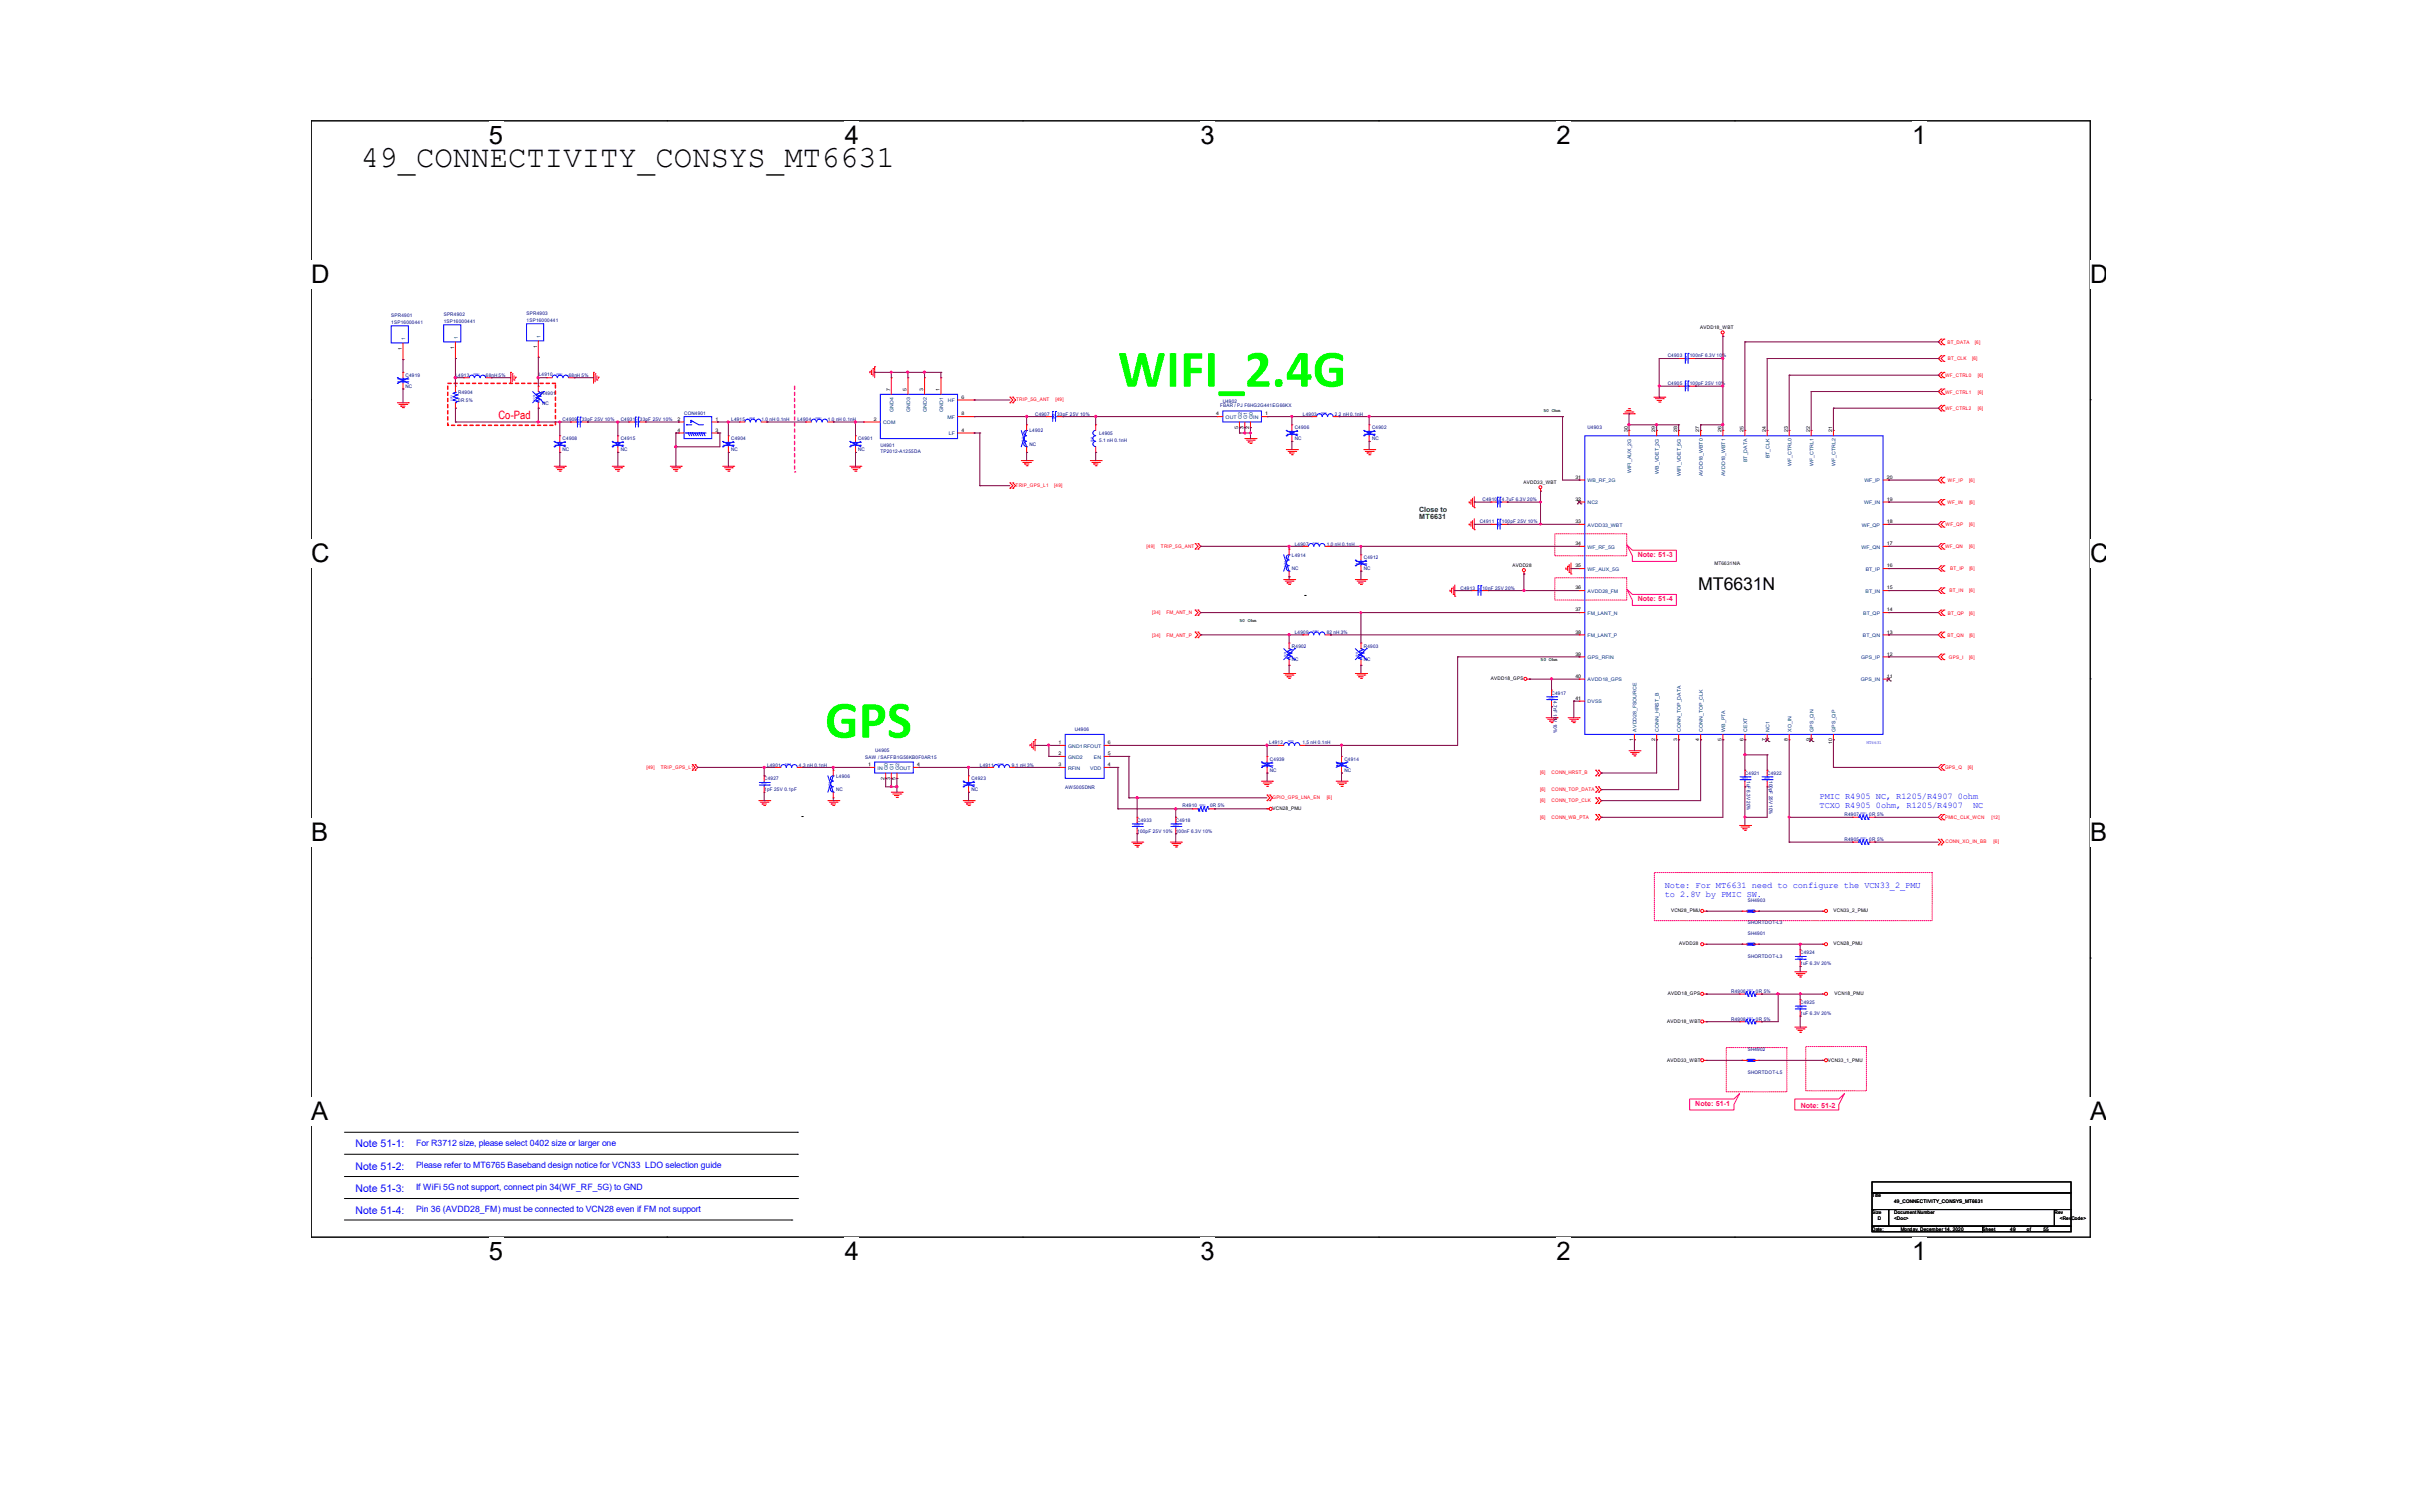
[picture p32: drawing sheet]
<svg xmlns="http://www.w3.org/2000/svg" width="400mm" height="250mm" viewBox="0 0 400 250" stroke-linecap="round" stroke-linejoin="round" font-family="sans-serif">
<defs><g id="words">
<g font-size="8.8" fill="#0f0">
<text x="185" y="64">WIFI_2.4G</text>
<text x="136.5" y="122.1">GPS</text>
</g>
<text font-size="5.1" x="59.7" y="27.7">49_CONNECTIVITY_CONSYS_MT6631</text>
<g font-size="4.2">
<text x="80.9" y="23.8">5</text>
<text x="139.8" y="23.8">4</text>
<text x="198.7" y="23.8">3</text>
<text x="257.6" y="23.8">2</text>
<text x="316.5" y="23.8">1</text>
<text x="51.5" y="46.9">D</text>
<text x="345.9" y="46.9">D</text>
<text x="51.5" y="93">C</text>
<text x="345.9" y="93">C</text>
<text x="51.5" y="139.2">B</text>
<text x="345.9" y="139.2">B</text>
<text x="51.5" y="185.4">A</text>
<text x="345.9" y="185.4">A</text>
<text x="80.9" y="208.5">5</text>
<text x="139.8" y="208.5">4</text>
<text x="198.7" y="208.5">3</text>
<text x="257.6" y="208.5">2</text>
<text x="316.5" y="208.5">1</text>
</g>
<text font-size="2.9" x="281" y="97.6">MT6631N</text>
<text font-size="1.9" fill="#f00" x="82.5" y="69.3">Co-Pad</text>
<g font-size="1.7" fill="#00f">
<text x="58.8" y="189.8">Note 51-1:</text>
<text x="58.8" y="197.2">Note 51-3:</text>
<text x="58.8" y="193.5">Note 51-2:</text>
<text x="58.8" y="200.8">Note 51-4:</text>
</g>
<g font-size="1.4" fill="#00f">
<text x="301.1" y="132.3">PMIC R4905 NC, R1205/R4907 0ohm</text>
<text x="301.1" y="133.7">TCXO R4905 0ohm, R1205/R4907</text>
<text x="326.5" y="133.7">NC</text>
<text x="275.5" y="146.9">Note: For MT6631 need to configure the VCN33_2_PMU</text>
<text x="275.5" y="148.3">to 2.8V by PMIC SW.</text>
<text x="68.9" y="189.6">For R3712 size, please select 0402 size or larger one</text>
<text x="68.9" y="193.3">Please refer to MT6765 Baseband design notice for VCN33 LDO selection guide</text>
<text x="68.9" y="196.9">If WiFi 5G not support, connect pin 34(WF_RF_5G) to GND</text>
<text x="68.9" y="200.6">Pin 36 (AVDD28_FM) must be connected to VCN28 even if FM not support</text>
</g>
<g font-size="1.2" fill="#008000">
<text x="234.8" y="84.6">Close to</text>
<text x="234.8" y="85.9">MT6631</text>
</g>
<g font-size="1.2" fill="#ff0080">
<text x="271" y="92.1">Note: 51-3</text>
<text x="271" y="99.5">Note: 51-4</text>
<text x="280.6" y="182.9">Note: 51-1</text>
<text x="298" y="183.3">Note: 51-2</text>
</g>
<g font-size=".8" fill="#000080">
<text x="64.7" y="52.5">SPR4901</text>
<text x="64.7" y="53.6">1SP16000441</text>
<text x="73.4" y="52.3">SPR4902</text>
<text x="73.4" y="53.4">1SP16000441</text>
<text x="87.1" y="52.1">SPR4903</text>
<text x="87.1" y="53.2">1SP16000441</text>
<text x="276" y="59.1">C4903</text>
<text x="279.6" y="59.1">100nF 6.3V 10%</text>
<text x="67.1" y="62.4">C4919</text>
<text x="67.1" y="64.2">NC</text>
<text x="75.4" y="62.4">L4913</text>
<text x="75.8" y="65.1">R4904</text>
<text x="80.4" y="62.4">68nH 5%</text>
<text x="89.2" y="62.3">L4910</text>
<text x="89.6" y="65.3">R4901</text>
<text x="94.1" y="62.4">68nH 5%</text>
<text x="276" y="63.7">C4905</text>
<text x="279.6" y="63.7">100pF 25V 10%</text>
<text x="75.8" y="66.5">0R 5%</text>
<text x="89.7" y="67">NC</text>
<text x="93.1" y="69.7">C4909</text>
<text x="96.3" y="69.7">33pF 25V 10%</text>
<text x="102.7" y="69.7">C4931</text>
<text x="105.9" y="69.7">33pF 25V 10%</text>
<text x="113.2" y="68.6">CON4901</text>
<text x="121" y="69.7">L4915</text>
<text x="126" y="69.7">1.0 nH 0.1nH</text>
<text x="132" y="69.7">L4904</text>
<text x="137" y="69.7">1.0 nH 0.1nH</text>
<text x="170.4" y="71.5">L4902</text>
<text x="171.3" y="68.8">C4907</text>
<text x="174.9" y="68.8">33pF 25V 10%</text>
<text x="181.9" y="72">L4905</text>
<text x="201.9" y="67.4">FBAR / PJ F6HG2G441EG66KX</text>
<text x="202.4" y="66.6">U4902</text>
<text x="214.3" y="71">C4906</text>
<text x="215.6" y="68.8">L4903</text>
<text x="220.9" y="68.8">2.2 nH 0.1nH</text>
<text x="227.1" y="71">C4902</text>
<text x="262.7" y="71">U4903</text>
<text x="93.1" y="72.9">C4908</text>
<text x="93.1" y="74.7">NC</text>
<text x="102.7" y="72.9">C4915</text>
<text x="102.7" y="74.7">NC</text>
<text x="121" y="72.9">C4904</text>
<text x="121" y="74.7">NC</text>
<text x="142" y="72.9">C4901</text>
<text x="142" y="74.7">NC</text>
<text x="145.7" y="75">TP2012-A1255DA</text>
<text x="145.7" y="73.9">U4901</text>
<text x="170.4" y="73.8">NC</text>
<text x="181.9" y="73.1">5.1 nH 0.1nH</text>
<text x="214.3" y="72.9">NC</text>
<text x="227.1" y="72.9">NC</text>
<text x="245.3" y="82.9">C4910</text>
<text x="248.6" y="82.9">4.7uF 6.3V 20%</text>
<text x="244.9" y="86.6">C4911</text>
<text x="248.6" y="86.6">100pF 25V 10%</text>
<text x="213.8" y="92.1">L4914</text>
<text x="213.8" y="94.4">NC</text>
<text x="214.3" y="90.3">L4907</text>
<text x="219.6" y="90.3">1.0 nH 0.1nH</text>
<text x="225.7" y="92.5">C4912</text>
<text x="225.7" y="94.4">NC</text>
<text x="241.7" y="97.5">C4913</text>
<text x="245.4" y="97.5">10nF 25V 20%</text>
<text x="213.8" y="107.2">R4902</text>
<text x="214.3" y="104.9">L4909</text>
<text x="219.6" y="105">82 nH 3%</text>
<text x="225.7" y="107.2">R4903</text>
<text x="213.8" y="109.4">NC</text>
<text x="225.7" y="109.4">NC</text>
<text x="256.8" y="114.9">C4917</text>
<text x="257.1" y="116" transform="rotate(90 257.1 116)">4.7nF 16V 10%</text>
<text x="143.2" y="125.5">SAW / SAFFB1G56KB0F0AR15</text>
<text x="144.8" y="124.3">U4905</text>
<text x="177.9" y="121">U4906</text>
<text x="210" y="123.2">L4912</text>
<text x="210.2" y="125.9">C4939</text>
<text x="215.5" y="123.2">1.5 nH 0.1nH</text>
<text x="222.5" y="125.9">C4914</text>
<text x="126.5" y="129.1">C4927</text>
<text x="126.5" y="130.9">1pF 25V 0.1pF</text>
<text x="126.9" y="126.8">L4901</text>
<text x="132.2" y="126.9">4.3 nH 0.1nH</text>
<text x="138.4" y="128.7">L4906</text>
<text x="138.4" y="130.9">NC</text>
<text x="160.8" y="129.1">C4923</text>
<text x="160.8" y="130.9">NC</text>
<text x="162.2" y="126.8">L4911</text>
<text x="167.5" y="126.9">9.1 nH 3%</text>
<text x="176.3" y="130.5">AW5005DNR</text>
<text x="210.2" y="127.7">NC</text>
<text x="222.5" y="127.7">NC</text>
<text x="288.8" y="128.2">C4921</text>
<text x="289.1" y="129.3" transform="rotate(90 289.1 129.3)">1uF 6.3V 20%</text>
<text x="292.5" y="128.2">C4922</text>
<text x="292.8" y="129.3" transform="rotate(90 292.8 129.3)">100pF 25V 10%</text>
<text x="188.2" y="136">C4933</text>
<text x="188.2" y="137.8">100pF 25V 10% 100nF 6.3V 10%</text>
<text x="194.6" y="136">C4918</text>
<text x="195.7" y="133.5">R4910</text>
<text x="200.3" y="133.5">0R 5%</text>
<text x="305.3" y="135">R4907</text>
<text x="309.4" y="135">0R 5%</text>
<text x="305.3" y="139.2">R4905</text>
<text x="309.4" y="139.2">0R 5%</text>
<text x="289.2" y="149.2">SH4903</text>
<text x="289.2" y="154.7">SH4901</text>
<text x="289.2" y="153">SHORTDOT-L3</text>
<text x="289.2" y="158.5">SHORTDOT-L3</text>
<text x="297.9" y="157.9">C4924</text>
<text x="297.9" y="159.7">1uF 6.3V 20%</text>
<text x="286.5" y="164.3">R4906</text>
<text x="290.6" y="164.3">0R 5%</text>
<text x="297.9" y="166.1">C4925</text>
<text x="297.9" y="168">1uF 6.3V 20%</text>
<text x="286.5" y="168.9">R4908</text>
<text x="289.2" y="173.9">SH4902</text>
<text x="290.6" y="168.9">0R 5%</text>
<text x="289.2" y="177.7">SHORTDOT-L5</text>
</g>
<g font-size=".8">
<text x="66.5" y="57.8" transform="rotate(-90 66.5 57.8)">1</text>
<text x="75.2" y="57.7" transform="rotate(-90 75.2 57.7)">1</text>
<text x="88.9" y="57.5" transform="rotate(-90 88.9 57.5)">1</text>
<text x="281.4" y="54.4">AVDD18_WBT</text>
<text x="147.3" y="64.6" transform="rotate(-90 147.3 64.6)">7</text>
<text x="150" y="64.6" transform="rotate(-90 150 64.6)">5</text>
<text x="152.8" y="64.6" transform="rotate(-90 152.8 64.6)">3</text>
<text x="155.5" y="64.6" transform="rotate(-90 155.5 64.6)">1</text>
<text x="159.1" y="66">6</text>
<text x="112.1" y="69.6">2</text>
<text x="112.1" y="71.4">4</text>
<text x="118.4" y="69.6">1</text>
<text x="118.4" y="71.4">3</text>
<text x="144.6" y="69.6">2</text>
<text x="159.1" y="71.4">4</text>
<text x="159.1" y="68.7">8</text>
<text x="201.3" y="68.7">4</text>
<text x="204.9" y="70.9" transform="rotate(-90 204.9 70.9)">5</text>
<text x="205.8" y="70.9" transform="rotate(-90 205.8 70.9)">3</text>
<text x="206.7" y="70.9" transform="rotate(-90 206.7 70.9)">2</text>
<text x="209.4" y="68.7">1</text>
<text x="269.4" y="71.5" transform="rotate(-90 269.4 71.5)">30</text>
<text x="273.9" y="71.5" transform="rotate(-90 273.9 71.5)">29</text>
<text x="277.6" y="71.5" transform="rotate(-90 277.6 71.5)">28</text>
<text x="281.2" y="71.5" transform="rotate(-90 281.2 71.5)">27</text>
<text x="284.9" y="71.5" transform="rotate(-90 284.9 71.5)">26</text>
<text x="288.6" y="71.5" transform="rotate(-90 288.6 71.5)">25</text>
<text x="292.2" y="71.5" transform="rotate(-90 292.2 71.5)">24</text>
<text x="295.9" y="71.5" transform="rotate(-90 295.9 71.5)">23</text>
<text x="299.5" y="71.5" transform="rotate(-90 299.5 71.5)">22</text>
<text x="303.2" y="71.5" transform="rotate(-90 303.2 71.5)">21</text>
<text x="252.1" y="80">AVDD33_WBT</text>
<text x="260.7" y="82.9">32</text>
<text x="260.7" y="79.2">31</text>
<text x="312.3" y="79.2">20</text>
<text x="312.3" y="82.9">19</text>
<text x="260.7" y="86.5">33</text>
<text x="312.3" y="86.5">18</text>
<text x="250.3" y="93.7">AVDD28</text>
<text x="260.7" y="90.2">34</text>
<text x="260.7" y="93.9">35</text>
<text x="283.7" y="93.4">MT6631N/A</text>
<text x="312.3" y="90.2">17</text>
<text x="312.3" y="93.9">16</text>
<text x="260.7" y="97.5">36</text>
<text x="260.7" y="101.1">37</text>
<text x="312.3" y="101.1">14</text>
<text x="312.3" y="97.5">15</text>
<text x="260.7" y="104.8">38</text>
<text x="312.3" y="104.8">13</text>
<text x="246.7" y="112.6">AVDD18_GPS</text>
<text x="260.7" y="108.5">39</text>
<text x="260.7" y="112.1">40</text>
<text x="312.3" y="108.5">12</text>
<text x="312.3" y="112.1">11</text>
<text x="260.7" y="115.8">41</text>
<text x="175.2" y="123.1">1</text>
<text x="175.2" y="124.9">2</text>
<text x="183.4" y="123.1">6</text>
<text x="183.4" y="124.9">5</text>
<text x="270.3" y="122.6" transform="rotate(-90 270.3 122.6)">1</text>
<text x="273.9" y="122.6" transform="rotate(-90 273.9 122.6)">2</text>
<text x="277.6" y="122.6" transform="rotate(-90 277.6 122.6)">3</text>
<text x="281.2" y="122.6" transform="rotate(-90 281.2 122.6)">4</text>
<text x="284.9" y="122.6" transform="rotate(-90 284.9 122.6)">5</text>
<text x="288.6" y="122.6" transform="rotate(-90 288.6 122.6)">6</text>
<text x="292.2" y="122.6" transform="rotate(-90 292.2 122.6)">7</text>
<text x="295.9" y="122.6" transform="rotate(-90 295.9 122.6)">8</text>
<text x="299.5" y="122.6" transform="rotate(-90 299.5 122.6)">9</text>
<text x="303.2" y="123.1" transform="rotate(-90 303.2 123.1)">10</text>
<text x="143.7" y="126.8">1</text>
<text x="146.4" y="129" transform="rotate(-90 146.4 129)">2</text>
<text x="147.3" y="129" transform="rotate(-90 147.3 129)">3</text>
<text x="148.2" y="129" transform="rotate(-90 148.2 129)">5</text>
<text x="151.8" y="126.8">4</text>
<text x="175.2" y="126.8">3</text>
<text x="183.4" y="126.8">4</text>
<text x="210.6" y="134">VCN28_PMU</text>
<text x="276.5" y="151">VCN28_PMU</text>
<text x="303.4" y="151">VCN33_2_PMU</text>
<text x="277.9" y="156.4">AVDD28</text>
<text x="303.4" y="156.4">VCN28_PMU</text>
<text x="276" y="164.7">AVDD18_GPS</text>
<text x="303.6" y="164.7">VCN18_PMU</text>
<text x="275.9" y="169.3">AVDD18_WBT</text>
<text x="275.9" y="175.6">AVDD33_WBT</text>
<text x="302.5" y="175.6">VCN33_1_PMU</text>
<text x="309.8" y="198.1">Title</text>
<text x="309.8" y="200.9">Size</text>
<text x="309.8" y="203.6">Date:</text>
<text x="310.8" y="201.8">D</text>
<text x="313.5" y="201.8">&lt;Doc&gt;</text>
<text x="313.5" y="199.1">49_CONNECTIVITY_CONSYS_MT6631</text>
<text x="313.5" y="200.9">Document Number</text>
<text x="314.6" y="203.6">Monday, December 14, 2020</text>
<text x="328.1" y="203.6">Sheet</text>
<text x="332.7" y="203.6">49</text>
<text x="335.4" y="203.6">of</text>
<text x="338.2" y="203.6">55</text>
<text x="340" y="200.9">Rev</text>
<text x="340.9" y="201.8">&lt;RevCode&gt;</text>
</g>
<g font-size=".8" fill="#004080">
<text x="67.1" y="56.3" transform="rotate(-90 67.1 56.3)">1</text>
<text x="75.8" y="56.1" transform="rotate(-90 75.8 56.1)">1</text>
<text x="89.5" y="55.9" transform="rotate(-90 89.5 55.9)">1</text>
<text x="146.2" y="70.2">COM</text>
<text x="147.9" y="68.1" transform="rotate(-90 147.9 68.1)">GND4</text>
<text x="150.6" y="68.1" transform="rotate(-90 150.6 68.1)">GND3</text>
<text x="153.4" y="68.1" transform="rotate(-90 153.4 68.1)">GND2</text>
<text x="156.1" y="68.1" transform="rotate(-90 156.1 68.1)">GND1</text>
<text x="156.8" y="69.3">MF</text>
<text x="156.9" y="66.6">HF</text>
<text x="202.8" y="69.3">OUT</text>
<text x="205.5" y="69.4" transform="rotate(-90 205.5 69.4)">G2</text>
<text x="206.4" y="69.4" transform="rotate(-90 206.4 69.4)">G1</text>
<text x="207.3" y="69.4" transform="rotate(-90 207.3 69.4)">G0</text>
<text x="207.4" y="69.3">IN</text>
<text x="157" y="72">LF</text>
<text x="289.1" y="76.5" transform="rotate(-90 289.1 76.5)">BT_DATA</text>
<text x="292.8" y="75.8" transform="rotate(-90 292.8 75.8)">BT_CLK</text>
<text x="296.5" y="77.1" transform="rotate(-90 296.5 77.1)">WF_CTRL0</text>
<text x="300.1" y="77.1" transform="rotate(-90 300.1 77.1)">WF_CTRL1</text>
<text x="303.8" y="77.1" transform="rotate(-90 303.8 77.1)">WF_CTRL2</text>
<text x="262.7" y="83.4">NC2</text>
<text x="262.7" y="79.8">WB_RF_2G</text>
<text x="270" y="78.3" transform="rotate(-90 270 78.3)">WIFI_AUX_2G</text>
<text x="274.5" y="78.4" transform="rotate(-90 274.5 78.4)">WB_VDET_2G</text>
<text x="278.2" y="78.8" transform="rotate(-90 278.2 78.8)">WIFI_VDET_5G</text>
<text x="281.8" y="78.8" transform="rotate(-90 281.8 78.8)">AVDD18_WBT0</text>
<text x="285.5" y="78.8" transform="rotate(-90 285.5 78.8)">AVDD18_WBT1</text>
<text x="308.5" y="83.4">WF_IN</text>
<text x="308.5" y="79.8">WF_IP</text>
<text x="262.7" y="87.1">AVDD33_WBT</text>
<text x="308.1" y="87.1">WF_QP</text>
<text x="262.7" y="90.8">WF_RF_5G</text>
<text x="262.7" y="94.5">WF_AUX_5G</text>
<text x="308.1" y="90.8">WF_QN</text>
<text x="308.8" y="94.5">BT_IP</text>
<text x="262.7" y="98.1">AVDD28_FM</text>
<text x="262.7" y="101.7">FM_LANT_N</text>
<text x="308.3" y="101.7">BT_QP</text>
<text x="308.7" y="98.1">BT_IN</text>
<text x="262.7" y="105.4">FM_LANT_P</text>
<text x="308.3" y="105.4">BT_QN</text>
<text x="262.7" y="109.1">GPS_RFIN</text>
<text x="262.7" y="112.7">AVDD18_GPS</text>
<text x="308" y="112.7">GPS_IN</text>
<text x="308" y="109.1">GPS_IP</text>
<text x="262.7" y="116.4">DVSS</text>
<text x="176.8" y="123.7">GND1RFOUT</text>
<text x="176.8" y="125.5">GND2</text>
<text x="181" y="125.5">EN</text>
<text x="270.9" y="121" transform="rotate(-90 270.9 121)">AVDD28_FSOURCE</text>
<text x="274.5" y="121" transform="rotate(-90 274.5 121)">CONN_HRST_B</text>
<text x="278.2" y="121" transform="rotate(-90 278.2 121)">CONN_TOP_DATA</text>
<text x="281.8" y="121" transform="rotate(-90 281.8 121)">CONN_TOP_CLK</text>
<text x="285.5" y="121" transform="rotate(-90 285.5 121)">WB_PTA</text>
<text x="289.1" y="121" transform="rotate(-90 289.1 121)">CEXT</text>
<text x="292.8" y="121" transform="rotate(-90 292.8 121)">NC1</text>
<text x="296.5" y="121" transform="rotate(-90 296.5 121)">XO_IN</text>
<text x="300.1" y="121" transform="rotate(-90 300.1 121)">GPS_QN</text>
<text x="303.8" y="121" transform="rotate(-90 303.8 121)">GPS_QP</text>
<text x="145.2" y="127.3">IN</text>
<text x="147" y="127.4" transform="rotate(-90 147 127.4)">G0</text>
<text x="147.9" y="127.4" transform="rotate(-90 147.9 127.4)">G1</text>
<text x="148.8" y="127.4" transform="rotate(-90 148.8 127.4)">G2</text>
<text x="148.9" y="127.3">OUT</text>
<text x="176.8" y="127.3">RFIN</text>
<text x="180.4" y="127.3">VDD</text>
</g>
<g font-size=".8" fill="#f00">
<text x="322.3" y="56.9">BT_DATA</text>
<text x="322.4" y="59.6">BT_CLK</text>
<text x="326.4" y="59.6">[6]</text>
<text x="326.8" y="56.9">[6]</text>
<text x="321.9" y="62.4">WF_CTRL0</text>
<text x="321.9" y="65.1">WF_CTRL1</text>
<text x="327.3" y="62.4">[6]</text>
<text x="327.3" y="65.1">[6]</text>
<text x="168.2" y="66.4">TRIP_5G_ANT</text>
<text x="174.7" y="66.4">[49]</text>
<text x="321.9" y="67.8">WF_CTRL2</text>
<text x="327.3" y="67.8">[6]</text>
<text x="168.1" y="80.6">TRIP_GPS_L1</text>
<text x="174.5" y="80.6">[49]</text>
<text x="322.3" y="83.4">WF_IN</text>
<text x="322.4" y="79.7">WF_IP</text>
<text x="325.9" y="79.7">[6]</text>
<text x="325.9" y="83.4">[6]</text>
<text x="322" y="87">WF_QP</text>
<text x="325.9" y="87">[6]</text>
<text x="189.8" y="90.6">[49]</text>
<text x="192.1" y="90.6">TRIP_5G_ANT</text>
<text x="321.9" y="90.7">WF_QN</text>
<text x="322.7" y="94.4">BT_IP</text>
<text x="325.9" y="90.7">[6]</text>
<text x="325.9" y="94.4">[6]</text>
<text x="190.7" y="101.6">[34]</text>
<text x="193.1" y="101.6">FM_ANT_N</text>
<text x="322.4" y="101.7">BT_QP</text>
<text x="322.6" y="98">BT_IN</text>
<text x="325.9" y="98">[6]</text>
<text x="325.9" y="101.7">[6]</text>
<text x="190.7" y="105.3">[34]</text>
<text x="193.1" y="105.3">FM_ANT_P</text>
<text x="322.3" y="105.3">BT_QN</text>
<text x="325.9" y="105.3">[6]</text>
<text x="322.5" y="109">GPS_I</text>
<text x="325.9" y="109">[6]</text>
<text x="107" y="127.3">[49]</text>
<text x="109.4" y="127.3">TRIP_GPS_L1</text>
<text x="254.9" y="128.1">[6]</text>
<text x="254.9" y="130.9">[6]</text>
<text x="256.8" y="128.1">CONN_HRST_B</text>
<text x="256.8" y="130.9">CONN_TOP_DATA</text>
<text x="321.9" y="127.3">GPS_Q</text>
<text x="325.7" y="127.3">[6]</text>
<text x="210.6" y="132.2">GPIO_GPS_LNA_EN</text>
<text x="219.6" y="132.2">[6]</text>
<text x="254.9" y="132.7">[6]</text>
<text x="254.9" y="135.4">[6]</text>
<text x="256.8" y="132.7">CONN_TOP_CLK</text>
<text x="256.8" y="135.4">CONN_WB_PTA</text>
<text x="321.9" y="135.4">PMIC_CLK_WCN</text>
<text x="329.6" y="135.4">[12]</text>
<text x="322" y="139.5">CONN_XO_IN_BB</text>
<text x="329.9" y="139.5">[6]</text>
</g>
<g font-size=".8" fill="#008000">
<text x="255.4" y="68.2">50 Ohm</text>
<text x="205.1" y="103">50 Ohm</text>
<text x="254.9" y="109.4">50 Ohm</text>
</g>
<text font-size=".8" fill="#00f" x="308.9" y="123.1">MT6631</text>
<g font-size=".4" fill="#00f">
<text x="279.3" y="59.8" transform="rotate(-90 279.3 59.8)">0201</text>
<text x="66.2" y="63">0201</text>
<text x="78.4" y="62">0201</text>
<text x="92.1" y="62">0201</text>
<text x="279.3" y="64.4" transform="rotate(-90 279.3 64.4)">0201</text>
<text x="74.9" y="66.4" transform="rotate(-90 74.9 66.4)">0201</text>
<text x="88.6" y="66.3" transform="rotate(-90 88.6 66.3)">0201</text>
<text x="95.9" y="70.3" transform="rotate(-90 95.9 70.3)">0201</text>
<text x="105.5" y="70.3" transform="rotate(-90 105.5 70.3)">0201</text>
<text x="124" y="69.4">0201</text>
<text x="135" y="69.4">0201</text>
<text x="174.6" y="69.4" transform="rotate(-90 174.6 69.4)">0201</text>
<text x="213.3" y="71.7">0201</text>
<text x="218.6" y="68.4">0201</text>
<text x="226.2" y="71.7">0201</text>
<text x="92.2" y="73.5">0201</text>
<text x="101.8" y="73.5">0201</text>
<text x="120.1" y="73.5">0201</text>
<text x="141.1" y="73.5">0201</text>
<text x="169.4" y="73.2" transform="rotate(-90 169.4 73.2)">0201</text>
<text x="180.9" y="73.2" transform="rotate(-90 180.9 73.2)">0201</text>
<text x="248.1" y="83.6" transform="rotate(-90 248.1 83.6)">0402</text>
<text x="217.3" y="89.9">0201</text>
<text x="248.1" y="87.2" transform="rotate(-90 248.1 87.2)">0201</text>
<text x="212.9" y="93.8" transform="rotate(-90 212.9 93.8)">0201</text>
<text x="224.8" y="93.2">0201</text>
<text x="245" y="98.2" transform="rotate(-90 245 98.2)">0201</text>
<text x="217.3" y="104.5">0201</text>
<text x="212.9" y="108.8" transform="rotate(-90 212.9 108.8)">0201</text>
<text x="224.7" y="108.8" transform="rotate(-90 224.7 108.8)">0201</text>
<text x="256.3" y="115.6">0201</text>
<text x="213.2" y="122.8">0201</text>
<text x="126" y="129.8">0201</text>
<text x="129.9" y="126.5">0201</text>
<text x="137.4" y="130.4" transform="rotate(-90 137.4 130.4)">0201</text>
<text x="159.9" y="129.8">0201</text>
<text x="165.2" y="126.5">0201</text>
<text x="209.2" y="126.6">0201</text>
<text x="221.3" y="126.6">0201</text>
<text x="288.3" y="128.9">0201</text>
<text x="292" y="128.9">0201</text>
<text x="187.7" y="136.6">0201</text>
<text x="194.2" y="136.6">0201</text>
<text x="198.5" y="133.4">0201</text>
<text x="307.9" y="134.7">0201</text>
<text x="307.9" y="138.8">0201</text>
<text x="297.5" y="158.6">0201</text>
<text x="289.2" y="164">0201</text>
<text x="297.5" y="166.8">0201</text>
<text x="289.2" y="168.5">0201</text>
</g>
</g></defs>
<path d="M51.5 20h294.4v184.7h-294.4z" fill="none" stroke="#000" stroke-width=".17"/>
<g fill="#fff">
<path d="M80.9 20h2.4v4.7h-2.4z"/>
<path d="M80.9 204.7h2.4v4.7h-2.4z"/>
</g>
<path d="M110.4 20h.1M110.4 204.7h.1" fill="none" stroke="#000" stroke-width=".17"/>
<g fill="#fff">
<path d="M139.8 20h2.4v4.7h-2.4z"/>
<path d="M139.8 204.7h2.4v4.7h-2.4z"/>
</g>
<path d="M169.3 20h.1M169.3 204.7h.1" fill="none" stroke="#000" stroke-width=".17"/>
<g fill="#fff">
<path d="M198.7 20h2.4v4.7h-2.4z"/>
<path d="M198.7 204.7h2.4v4.7h-2.4z"/>
</g>
<path d="M228.2 20h.1M228.2 204.7h.1" fill="none" stroke="#000" stroke-width=".17"/>
<g fill="#fff">
<path d="M257.6 20h2.3v4.7h-2.3z"/>
<path d="M257.6 204.7h2.3v4.7h-2.3z"/>
</g>
<path d="M287 20h.1M287 204.7h.1" fill="none" stroke="#000" stroke-width=".17"/>
<g fill="#fff">
<path d="M316.5 20h2.3v4.7h-2.3z"/>
<path d="M316.5 204.7h2.3v4.7h-2.3z"/>
<path d="M51.5 43.1h3v4.7h-3z"/>
<path d="M345.9 43.1h2.6v4.7h-2.6z"/>
<path d="M51.5 89.2h3v4.7h-3z"/>
<path d="M345.9 89.2h2.6v4.7h-2.6z"/>
</g>
<path d="M51.5 66.1h.1M345.9 66.1h.1" fill="none" stroke="#000" stroke-width=".17"/>
<g fill="#fff">
<path d="M51.5 135.4h2.8v4.7h-2.8z"/>
<path d="M345.9 135.4h2.6v4.7h-2.6z"/>
</g>
<path d="M51.5 112.3h.1M345.9 112.3h.1" fill="none" stroke="#000" stroke-width=".17"/>
<g fill="#fff">
<path d="M51.5 181.6h2.8v4.7h-2.8z"/>
<path d="M345.8 181.6h2.7v4.7h-2.7z"/>
</g>
<g fill="none" stroke="#000" stroke-width=".17">
<path d="M215.9 98.5h.1M216 98.5h.1M132.7 135.1h.1M132.8 135.1h.1M51.5 158.5h.1M345.9 158.5h.1M57 187.3h75M57 191h75M57 194.7h75M57 198.3h75M132 187.3h.1M132 191h.1"/>
<path d="M132 194.7h.1M132 198.3h.1M309.8 195.5h32.9v1.9h-32.9zM309.8 197.4h32.9v2.7h-32.9zM57 201.9h74M131 201.9h.1M309.8 200.1h2.8v2.8h-2.8zM309.8 202.9h18.3v.9h-18.3zM312.6 200.1h27.4v2.8h-27.4zM328.1 202.9h14.6v.9h-14.6zM340 200.1h2.7v2.8h-2.7z"/>
</g>
<path d="M257.3 95.6h11.9v3.7h-11.9zM257.3 88.3h11.9v3.7h-11.9zM269.2 90.1l.9 .9h7.3v1.9h-7.3v-.9zM269.2 97.5l.9 .9h7.3v1.8h-7.3v-.9zM273.8 144.4h46v7.9h-46zM285.7 173.3h10v7.3h-10zM298.8 173.2h10.1v7.3h-10.1zM279.6 181.8h7.4l.9-.9-.9 1.9v.9h-7.4zM297 181.8h7.3l.9-.9-.9 1.9v.9h-7.3z" fill="none" stroke="#ff0080" stroke-width=".17"/>
<path d="M74.1 63.4h17.8v7h-17.8z" fill="none" stroke="#f00" stroke-width=".25" stroke-dasharray=".5"/>
<path d="M131.5 63.9v14.2M131.5 78.1h.1" fill="none" stroke="#f0f" stroke-width=".25" stroke-dasharray=".5 .5"/>
<g fill="none" stroke="#f00" stroke-width=".17">
<path d="M285.1 55.6h.1M285.1 55.3v.3M321.2 56.1h.1M321.2 57h.1M321.2 58.9h.1M321.2 59.8h.1M321.2 56.1l-.4 .5 .4 .4M321.2 58.9l-.4 .4 .4 .5M321.7 57h.1M321.7 56.1h.1M321.7 59.8h.1M321.7 58.9h.1"/>
<path d="M321.7 56.1l-.5 .5 .5 .4M321.7 58.9l-.5 .4 .5 .5M65.8 66.6h1.8M66 66.9h1.3M66.3 67.2h.1M66.3 67.2h.7M66.6 67.4h.2M66.8 67.4h.1M67.3 66.9h.1M67.6 66.6h.1M84.5 61.6h.1M84.5 61.6v1.8"/>
<path d="M84.8 61.9h.1M84.8 61.9v1.3M85.1 62.9h.1M85.1 62.2v.7M85.3 62.4h.1M85.3 62.4v.2M90.4 62.5h.1M90.4 62.5h1M91.7 77.1h1.9M92 77.4h1.3M92.3 77.7h.1M92.3 77.7h.7"/>
<path d="M92.6 77.9h.1M92.7 77.9h.1M93.3 77.4h.1M93.6 77.1h.1M94.1 62.5h.9M95 62.5h.1M98.2 61.6h.1M98.2 61.6v1.8M98.5 61.9h.1M98.5 61.9v1.3M98.8 62.9h.1M98.8 62.2v.7"/>
<path d="M99 62.4h.1M99 62.4v.2M101.3 77.1h1.8M101.6 77.4h1.3M101.9 77.7h.1M101.9 77.7h.7M102.2 77.9h.1M102.3 77.9h.1M102.9 77.4h.1M103.1 77.1h.1M110.9 77.1h1.9M111.2 77.4h1.3"/>
<path d="M111.5 77.7h.1M111.5 77.7h.7M111.7 77.9h.2M111.9 77.9h.1M112.5 77.4h.1M112.8 77.1h.1M119.6 77.1h1.8M119.9 77.4h1.3M120.2 77.7h.1M120.2 77.7h.7M120.5 77.9h.1M120.5 72.1h.1"/>
<path d="M120.5 74.9h.1M120.5 72.1v.9M120.5 73.9v1M120.6 77.9h.1M121.2 77.4h.1M121.4 77.1h.1M140.6 77.1h1.9M140.9 77.4h1.3M141.2 77.7h.1M141.2 77.7h.7M141.5 77.9h.2M141.6 72.1h.1"/>
<path d="M141.6 74.9h.1M141.6 72.1v.9M141.6 73.9v1M141.7 77.9h.1M142.2 77.4h.1M142.5 77.1h.1M144 61.5h.1M144 61.5v.2M144.2 61.9h.1M144.2 61.2v.7M144.5 61h.1M144.5 61v1.2"/>
<path d="M144.8 60.7h.1M144.8 60.7v1.8M167.1 66.6h.1M167.1 65.7h.1M167.1 79.9h.1M167.1 65.7l.5 .5-.5 .4M167.1 79.9l.5 .5-.5 .4M167.6 66.6h.1M167.6 65.7h.1M167.6 79.9h.1M167.6 65.7l.5 .5-.5 .4M167.6 79.9l.5 .5-.5 .4"/>
<path d="M169 76.2h1.8M169.3 76.5h1.2M169.6 76.8h.1M169.6 76.8h.7M169.8 77.1h.2M169.9 74.9h.1M169.9 70.3h.1M169.9 70.3v.9M169.9 73.9v1M170 77.1h.1M170.5 76.5h.1M170.8 76.2h.1"/>
<path d="M173.1 68.9h.1M173.1 68.9h.9M174.9 68.9h1M175.9 68.9h.1M180.4 76.2h1.9M180.7 76.5h1.3M181 76.8h.1M181 76.8h.7M181.2 77.1h.2M181.4 77.1h.1M182 76.5h.1M182.3 76.2h.1"/>
<path d="M206 72.6h1.9M206.3 72.8h1.3M206.6 73.1h.1M206.6 73.1h.7M206.9 73.4h.1M207 73.4h.1M207.6 72.8h.1M207.9 72.6h.1M212.9 74.4h1.8M213.2 74.7h1.2M213.4 74.9h.1M213.4 74.9h.8"/>
<path d="M213.7 75.2h.2M213.8 70.3h.1M213.8 73h.1M213.8 70.3v.9M213.8 72.1v.9M213.9 75.2h.1M214.4 74.7h.1M214.7 74.4h.1M225.7 74.4h1.8M226 74.7h1.3M226.2 74.9h.1M226.2 74.9h.8"/>
<path d="M226.5 75.2h.2M226.7 75.2h.1M227.3 74.7h.1M227.5 74.4h.1M268.7 68.5h1.8M268.9 68.2h1.3M269.2 67.9h.1M269.2 67.9h.7M269.5 67.6h.2M269.7 67.6h.1M270.2 68.2h.1M270.5 68.5h.1"/>
<path d="M273.7 65.7h1.8M274 66h1.3M274.3 66.3h.1M274.3 66.3h.7M274.5 66.5h.2M274.7 66.5h.1M275.3 66h.1M275.5 65.7h.1M321.2 61.6h.1M321.2 62.5h.1M321.2 64.4h.1M321.2 65.2h.1"/>
<path d="M321.2 67.1h.1M321.2 68h.1M321.2 79h.1M321.2 79.9h.1M321.2 61.6l-.4 .5 .4 .4M321.2 64.4l-.4 .4 .4 .4M321.2 67.1l-.4 .4 .4 .5M321.2 79l-.4 .4 .4 .5M321.7 62.5h.1M321.7 61.6h.1M321.7 65.2h.1M321.7 64.4h.1"/>
<path d="M321.7 68h.1M321.7 67.1h.1M321.7 79.9h.1M321.7 79h.1M321.7 61.6l-.5 .5 .5 .4M321.7 64.4l-.5 .4 .5 .4M321.7 67.1l-.5 .4 .5 .5M321.7 79l-.5 .4 .5 .5M167.1 80.8h.1M167.6 80.8h.1M197.8 90.9h.1M197.8 89.9h.1"/>
<path d="M197.8 89.9l.5 .5-.5 .5M198.3 89.9h.1M198.3 90.9h.1M198.3 89.9l.4 .5-.4 .5M212.4 95.9h1.9M212.7 96.1h1.3M213 96.4h.1M213 96.4h.7M213.3 96.7h.1M213.3 95.4h.1M213.3 90.9h.1M213.3 90.9v.9"/>
<path d="M213.3 94.5v.9M213.4 96.7h.1M214 96.1h.1M214.3 95.9h.1M215.6 90.4h.1M215.6 90.4h1M219.3 90.4h.9M220.2 90.4h.1M224.3 95.9h1.9M224.6 96.1h1.3M224.8 96.4h.1M224.8 96.4h.8"/>
<path d="M225.1 96.7h.2M225.3 96.7h.1M225.9 96.1h.1M226.2 95.9h.1M240 97.8h.1M240 97.6v.2M240.2 97.3h.1M240.2 97.3v.8M240.5 98.4h.1M240.5 97.1v1.3M240.8 98.6h.1M240.8 96.8v1.8"/>
<path d="M243.1 83.2h.1M243.1 86.8h.1M243.1 83v.2M243.1 86.7v.1M243.4 82.7h.1M243.4 86.4h.1M243.4 82.7v.7M243.4 86.4v.7M243.5 97.7h.1M243.5 97.7h1M243.7 83.7h.1M243.7 87.4h.1"/>
<path d="M243.7 82.4v1.3M243.7 86.1v1.3M244 84h.1M244 87.6h.1M244 82.2v1.8M244 85.8v1.8M245.3 97.7h1M246.3 97.7h.1M246.7 83.1h.1M246.7 83.1h.9M248.6 83.1h.8M249.4 83.1h.1"/>
<path d="M252.2 95h.1M252.2 94.6v.4M254.9 81.2h.1M254.9 80.9v.3M259.1 94.2h.1M259.1 93.9v.3M259.4 93.7h.1M259.4 93.7v.7M259.7 94.7h.1M259.7 93.4v1.3M260 95h.1M260 93.1v1.9"/>
<path d="M321.2 82.6h.1M321.2 83.5h.1M321.2 86.3h.1M321.2 87.2h.1M321.2 89.9h.1M321.2 90.9h.1M321.2 93.6h.1M321.2 94.5h.1M321.2 97.3h.1M321.2 98.2h.1M321.2 82.6l-.4 .5 .4 .4M321.2 86.3l-.4 .5 .4 .4"/>
<path d="M321.2 89.9l-.4 .5 .4 .5M321.2 93.6l-.4 .5 .4 .4M321.2 97.3l-.4 .4 .4 .5M321.7 83.5h.1M321.7 82.6h.1M321.7 87.2h.1M321.7 86.3h.1M321.7 90.9h.1M321.7 89.9h.1M321.7 94.5h.1M321.7 93.6h.1M321.7 98.2h.1"/>
<path d="M321.7 97.3h.1M321.7 82.6l-.5 .5 .5 .4M321.7 86.3l-.5 .5 .5 .4M321.7 89.9l-.5 .5 .5 .5M321.7 93.6l-.5 .5 .5 .4M321.7 97.3l-.5 .4 .5 .5M197.8 101.8h.1M197.8 100.9h.1M197.8 105.5h.1M197.8 104.6h.1M197.8 100.9l.5 .5-.5 .4M197.8 104.6l.5 .4-.5 .5"/>
<path d="M198.3 100.9h.1M198.3 101.8h.1M198.3 104.6h.1M198.3 105.5h.1M198.3 100.9l.4 .5-.4 .4M198.3 104.6l.4 .4-.4 .5M212.4 111.4h1.9M212.7 111.7h1.3M213 112h.1M213 112h.7M213.3 112.2h.1M213.4 112.2h.1"/>
<path d="M214 111.7h.1M214.3 111.4h.1M215.6 105h.1M215.6 105h1M219.3 105h.9M220.2 105h.1M224.3 111.4h1.9M224.6 111.7h1.3M224.8 112h.1M224.8 112h.8M225.1 112.2h.2M225.3 112.2h.1"/>
<path d="M225.9 111.7h.1M226.2 111.4h.1M252.7 112.4h.4M253.1 112.4h.1M255.9 118.8h1.8M256.1 119h1.3M256.4 119.3h.1M256.4 119.3h.8M256.7 119.6h.2M256.8 114.2h.1M256.8 116.9h.1M256.8 114.2v.9"/>
<path d="M256.8 116v.9M256.9 119.6h.1M257.4 119h.1M257.7 118.8h.1M259.5 118.8h1.8M259.8 119h1.3M260.1 119.3h.1M260.1 119.3h.7M260.3 119.6h.2M260.5 119.6h.1M261.1 119h.1M261.3 118.8h.1"/>
<path d="M321.2 100.9h.1M321.2 101.8h.1M321.2 104.6h.1M321.2 105.5h.1M321.2 108.2h.1M321.2 109.1h.1M321.2 100.9l-.4 .5 .4 .4M321.2 104.6l-.4 .4 .4 .5M321.2 108.2l-.4 .5 .4 .4M321.7 101.8h.1M321.7 100.9h.1M321.7 105.5h.1"/>
<path d="M321.7 104.6h.1M321.7 109.1h.1M321.7 108.2h.1M321.7 100.9l-.5 .5 .5 .4M321.7 104.6l-.5 .4 .5 .5M321.7 108.2l-.5 .5 .5 .4M114.6 127.4h.1M114.6 126.5h.1M114.6 126.5l.4 .5-.4 .4M115 126.5h.1M115 127.4h.1M115 126.5l.5 .5-.5 .4"/>
<path d="M125.6 132.5h1.8M125.8 132.7h1.3M126.1 133h.1M126.1 133h.7M126.4 133.3h.2M126.6 133.3h.1M127.1 132.7h.1M127.4 132.5h.1M128.3 127h.1M128.3 127h.9M132 127h.9M132.9 127h.1"/>
<path d="M137 132.5h1.8M137.3 132.7h1.2M137.6 133h.1M137.6 133h.7M137.8 133.3h.2M137.9 132h.1M137.9 127.4h.1M137.9 127.4v1M137.9 131.1v.9M138 133.3h.1M138.5 132.7h.1M138.8 132.5h.1"/>
<path d="M143.9 127h.1M143.9 127h.9M146.6 128.8h.1M146.6 127.9v.9M147.5 128.8h.1M147.5 131.1h1.8M147.5 127.9v.9M147.8 131.4h1.3M148.1 131.6h.1M148.1 131.6h.7M148.3 131.9h.2M148.4 128.8h.1"/>
<path d="M148.4 127.9v.9M148.5 131.9h.1M149.1 131.4h.1M149.3 131.1h.1M151.1 127h1M152.1 127h.1M159.4 132.5h1.8M159.7 132.7h1.3M160 133h.1M160 133h.7M160.2 133.3h.2M160.4 133.3h.1"/>
<path d="M161 132.7h.1M161.2 132.5h.1M170.5 123.2h.1M170.5 123.2v.2M170.7 123.7h.1M170.7 122.9v.8M171 122.7h.1M171 122.7v1.3M171.3 122.4h.1M171.3 122.4v1.8M187.3 139.3h1.8M187.6 139.6h1.2"/>
<path d="M187.9 139.9h.1M187.9 139.9h.7M188.8 139.6h.1M189.1 139.3h.1M193.7 139.3h1.8M193.9 139.6h1.4M194.2 139.9h.1M194.2 139.9h.8M194.6 135.2h.1M194.6 137.9h.1M194.6 135.2v.9M194.6 137v.9"/>
<path d="M195.3 139.6h.1M195.5 139.3h.1M208.8 129.3h1.8M209.1 129.6h1.2M209.3 129.8h.1M209.3 129.8h.7M209.6 130.1h.2M209.7 133.8h.1M209.7 132.5h.1M209.7 131.5h.1M209.7 125.1h.1M209.7 127.9h.1"/>
<path d="M209.7 133.8h.3M209.7 131.5l.5 .5-.5 .5M209.7 125.1v1M209.7 127v.9M209.8 130.1h.1M210.2 132.5h.1M210.2 131.5h.1M210.2 131.5l.4 .5-.4 .5M210.3 129.6h.1M210.6 129.3h.1M221.1 129.3h1.8M221.4 129.6h1.3"/>
<path d="M221.7 129.8h.1M221.7 129.8h.7M221.9 130.1h.2M222.1 130.1h.1M222.7 129.6h.1M222.9 129.3h.1M264.1 127.4h.1M264.1 128.4h.1M264.1 130.2h.1M264.1 131.1h.1M264.1 132h.1M264.1 132.9h.1"/>
<path d="M264.1 134.8h.1M264.1 135.6h.1M264.1 127.4l.5 .5-.5 .5M264.1 130.2l.5 .5-.5 .4M264.1 132l.5 .5-.5 .4M264.1 134.8l.5 .4-.5 .4M264.6 128.4h.1M264.6 127.4h.1M264.6 131.1h.1M264.6 130.2h.1M264.6 132.9h.1M264.6 132h.1"/>
<path d="M264.6 135.6h.1M264.6 134.8h.1M264.6 127.4l.4 .5-.4 .5M264.6 130.2l.4 .5-.4 .4M264.6 132l.4 .5-.4 .4M264.6 134.8l.4 .4-.4 .4M269.6 124.2h1.8M269.9 124.5h1.2M270.1 124.8h.1M270.1 124.8h.8M270.4 125.1h.2M270.6 125.1h.1"/>
<path d="M271.1 124.5h.1M271.4 124.2h.1M287.9 136.6h1.8M288.1 136.8h1.3M288.4 137.1h.1M288.4 137.1h.8M288.7 137.4h.2M288.8 127.4h.1M288.8 130.2h.1M288.8 127.4v1M288.8 129.3v.9M288.9 137.4h.1"/>
<path d="M289.4 136.8h.1M289.7 136.6h.1M306.6 135.2h.1M306.6 135.2h.9M309.3 135.2h1M310.3 135.2h.1M320.8 138.9h.1M320.8 139.8h.1M320.8 138.9l.4 .4-.4 .5M321.2 126.5h.1M321.2 127.4h.1M321.2 138.9h.1"/>
<path d="M321.2 139.8h.1M321.2 135.6h.1M321.2 134.8h.1M321.2 126.5l-.4 .5 .4 .4M321.2 138.9l.5 .4-.5 .5M321.2 134.8l-.4 .4 .4 .4M321.7 127.4h.1M321.7 126.5h.1M321.7 134.8h.1M321.7 135.6h.1M321.7 126.5l-.5 .5 .5 .4M321.7 134.8l-.5 .4 .5 .4"/>
<path d="M188.1 140.1h.2M188.3 140.1h.1M194.5 140.1h.2M194.7 140.1h.1M282 156.2h.4M282 150.8h.4M282.4 156.2h.1M282.4 150.8h.1M297.9 157.2h.1M297.9 159.9h.1M297.9 157.2v.9M297.9 159v.9"/>
<path d="M301.6 156.2h.1M301.6 150.8h.1M301.6 156.2h.3M301.6 150.8h.3M282 164.5h.4M282 169h.4M282 175.4h.4M282.4 164.5h.1M282.4 169h.1M282.4 175.4h.1M287.9 164.5h.1M287.9 169h.1"/>
<path d="M287.9 164.5h.9M287.9 169h.9M290.6 164.5h.9M290.6 169h.9M291.5 164.5h.1M291.5 169h.1M297 160.8h1.8M297 169.9h1.8M297.3 161.1h1.3M297.3 170.2h1.3M297.6 161.3h.1M297.6 170.5h.1"/>
<path d="M297.6 161.3h.7M297.6 170.5h.7M297.8 161.6h.2M297.8 170.8h.2M298 161.6h.1M298 170.8h.1M298.6 161.1h.1M298.6 170.2h.1M298.8 160.8h.1M298.8 169.9h.1M301.6 164.5h.1M301.6 175.4h.1"/>
<path d="M301.6 164.5h.3M301.6 175.4h.3"/>
<circle cx="285.1" cy="55" r=".25"/>
<circle cx="252.2" cy="94.3" r=".25"/>
<circle cx="254.9" cy="80.6" r=".24"/>
<circle cx="252.5" cy="112.3" r=".25"/>
<circle cx="210.3" cy="133.8" r=".25"/>
<circle cx="281.7" cy="150.7" r=".25"/>
<circle cx="281.7" cy="156.2" r=".25"/>
<circle cx="302.2" cy="156.2" r=".25"/>
<circle cx="302.2" cy="150.7" r=".25"/>
<circle cx="281.7" cy="175.4" r=".25"/>
<circle cx="281.7" cy="169" r=".25"/>
<circle cx="281.7" cy="164.4" r=".25"/>
<circle cx="302.2" cy="164.4" r=".25"/>
<circle cx="302.2" cy="175.4" r=".25"/>
</g>
<g fill="none" stroke="#00f" stroke-width=".17">
<path d="M91.4 62.5a.42 .42 0 0 1 .4-.4 .42 .42 0 0 1 .4 .4M92.3 62.5a.45 .45 0 0 1 .4-.4 .45 .45 0 0 1 .5 .4M93.2 62.5a.45 .45 0 0 1 .4-.4 .45 .45 0 0 1 .5 .4M119.6 73.9h.1M119.6 73h.1M119.6 73l1.8 .9M119.7 73.7h1.6M119.7 73.2h1.6M120.5 73.2h.1M120.5 73.7h.1M120.5 73v.2M120.5 73.7v.2"/>
<path d="M121.3 73.7h.1M121.3 73.2h.1M121.4 73l-1.8 .9M140.6 73.9h.1M140.6 73h.1M140.6 73l1.9 .9M140.7 73.7h1.7M140.7 73.2h1.7M141.6 73.2h.1M141.6 73.7h.1M141.6 73v.2M141.6 73.7v.2"/>
<path d="M142.4 73.7h.1M142.4 73.2h.1M142.5 73l-1.9 .9M169 71.2l.9 2.7M169.4 73.5l.3 .3 .2 .1M169.9 72.1a.44 .44 0 0 0-.5 .4 .44 .44 0 0 0 .5 .5M169.9 73a.44 .44 0 0 0-.5 .5M169.9 71.2a.43 .43 0 0 0-.5 .4 .43 .43 0 0 0 .5 .5M169.9 73.9h.1M169.9 71.2h.1M169.9 71.2l-.9 2.7M174 68.9h.2"/>
<path d="M174.2 68.9h.1M174.2 68.1h.1M174.2 68.1v1.6M174.7 68.1h.1M174.7 68.9h.1M174.7 68.9h.2M174.7 68.1v1.6M212.9 72.1h.1M212.9 71.2h.1M212.9 71.2l1.8 .9M213 71.9h1.6M213 71.4h1.6"/>
<path d="M213.8 71.4h.1M213.8 71.9h.1M213.8 71.2v.2M213.8 71.9v.2M214.6 71.9h.1M214.6 71.4h.1M214.7 71.2l-1.8 .9M212.4 91.8l.9 2.7M213.3 91.8a.43 .43 0 0 0-.4 .4 .43 .43 0 0 0 .4 .4M213.3 94.5h.1M213.3 91.8h.1M213.3 91.8l-.9 2.7"/>
<path d="M213.3 93.6a.43 .43 0 0 0-.4 .4 .43 .43 0 0 0 .4 .5M213.3 92.7a.44 .44 0 0 0-.4 .4 .44 .44 0 0 0 .4 .5M217.4 90.4a.43 .43 0 0 0-.4-.5 .43 .43 0 0 0-.4 .5M217.4 90.4a.44 .44 0 0 1 .5-.5 .44 .44 0 0 1 .4 .5M218.4 90.4a.44 .44 0 0 1 .4-.5 .44 .44 0 0 1 .5 .5M244.5 97.7h.1M244.6 97.7h.1M244.6 96.9h.1M244.6 96.9v1.6M245.1 96.9h.1M245.1 97.7h.1M245.1 97.7h.2"/>
<path d="M245.1 96.9v1.6M247.6 83.1h.2M247.8 83.1h.1M247.8 82.3h.1M247.8 82.3v1.6M248.3 82.3h.1M248.3 83.1h.1M248.3 83.1h.3M248.3 82.3v1.6M217.4 105a.43 .43 0 0 0-.4-.4 .43 .43 0 0 0-.4 .4M218.3 105a.44 .44 0 0 0-.4-.4 .44 .44 0 0 0-.5 .4M219.3 105a.44 .44 0 0 0-.5-.4 .44 .44 0 0 0-.4 .4"/>
<path d="M256 115.8h1.6M256 115.3h1.6M256.8 115.3h.1M256.8 115.8h.1M256.8 115.1v.2M256.8 115.8v.2M257.6 115.8h.1M257.6 115.3h.1M129.2 127a.44 .44 0 0 1 .5-.5 .44 .44 0 0 1 .4 .5M131 127a.42 .42 0 0 0-.4-.5 .42 .42 0 0 0-.4 .5M131 127a.44 .44 0 0 1 .5-.5 .44 .44 0 0 1 .4 .5M137 128.4l.9 2.7"/>
<path d="M137.9 130.2a.43 .43 0 0 0-.5 .4 .43 .43 0 0 0 .5 .4M137.9 129.3a.44 .44 0 0 0-.5 .4 .44 .44 0 0 0 .5 .4M137.9 128.4a.43 .43 0 0 0-.5 .4 .43 .43 0 0 0 .5 .4M137.9 131.1h.1M137.9 128.4h.1M137.9 128.4l-.9 2.7M144.8 126.1h6.3v1.8h-6.3zM193.8 136.7h1.6M193.8 136.3h1.6M194.6 136.3h.1M194.6 136.7h.1M194.6 136.1v.2"/>
<path d="M194.6 136.7v.3M195.4 136.7h.1M195.4 136.3h.1M208.8 127h.1M208.8 126.1h.1M208.8 126.1l1.8 .9M208.8 126.7h1.7M208.8 126.2h1.7M209.7 126.2h.1M209.7 126.7h.1M209.7 126.1v.1M209.7 126.7v.3"/>
<path d="M210.5 126.7h.1M210.5 126.2h.1M210.6 126.1l-1.8 .9M288 129h1.6M288 128.5h1.6M288.8 128.5h.1M288.8 129h.1M288.8 128.4v.1M288.8 129v.3M289.6 129h.1M289.6 128.5h.1M307.5 135.2h.1"/>
<path d="M307.6 135.2h.1M307.8 134.8h.1M307.8 134.8l-.2 .4M307.8 134.8l.3 .8M308.1 135.6h.1M308.3 134.8h.1M308.3 134.8l-.2 .8M308.3 134.8l.3 .8M308.6 135.6h.1M308.9 134.8h.1M308.9 134.8l-.3 .8M308.9 134.8l.3 .8"/>
<path d="M309.2 135.6h.1M309.3 135.2h.1M309.3 135.2l-.1 .4M297.1 158.7h1.7M297.1 158.3h1.7M297.9 158.3h.1M297.9 158.7h.1M297.9 158.1v.2M297.9 158.7v.3M298.8 158.7h.1M298.8 158.3h.1M288.8 164.5h.1"/>
<path d="M288.8 169h.1M288.9 164.5h.1M288.9 169h.1M289.1 164.1h.1M289.1 168.7h.1M289.1 164.1l-.2 .4M289.1 164.1l.2 .7M289.1 168.7l-.2 .3M289.1 168.7l.2 .7M289.3 164.8h.1M289.3 169.4h.1M289.6 164.1h.1"/>
<path d="M289.6 168.7h.1M289.6 164.1l-.3 .7M289.6 164.1l.3 .7M289.6 168.7l-.3 .7M289.6 168.7l.3 .7M289.9 164.8h.1M289.9 169.4h.1M290.2 164.1h.1M290.2 168.7h.1M290.2 164.1l-.3 .7M290.2 164.1l.2 .7M290.2 168.7l-.3 .7"/>
<path d="M290.2 168.7l.2 .7M290.4 164.8h.1M290.4 169.4h.1M290.6 164.5h.1M290.6 169h.1M290.6 164.5l-.2 .3M290.6 169l-.2 .4"/>
</g>
<path d="M289.2 156.2h1" fill="none" stroke="#00f" stroke-width=".51"/>
<circle cx="290.2" cy="156.2" r=".25" fill="#00f"/>
<g fill="none" stroke="#f00" stroke-width=".17">
<path d="M75.4 59.3h.1M75.4 56.6v2.7M89.1 59.1h.1M89.1 56.4v2.7M66.7 61.6h.1M66.7 64.4h.1M66.7 61.6v.9M66.7 63.4v1M75.4 67.5h.1M75.4 63.9h.1M75.4 63.9v.9M75.4 66.6v.9"/>
<path d="M92.6 72.1h.1M92.6 74.9h.1M92.6 72.1v.9M92.6 73.9v1M104.1 69.8h.1M104.1 69.8h.9M105.9 69.8h.9M106.8 69.8h.1M133.3 69.8h.1M133.3 69.8h1M137 69.8h.9M137.9 69.8h.1"/>
<path d="M225.2 91.8h.1M225.2 94.5h.1M225.2 91.8v.9M225.2 93.6v.9M126.5 128.4h.1M126.5 131.1h.1M126.5 128.4v.9M126.5 130.2v.9M160.3 128.4h.1M160.3 131.1h.1M160.3 128.4v.9M160.3 130.2v.9"/>
<path d="M163.5 127h.1M163.5 127h.9M167.1 127h1M168.1 127h.1M188.2 135.2h.1M188.2 137.9h.1M188.2 135.2v.9M188.2 137v.9M197.3 133.8h.1M197.3 133.8h1M200.1 133.8h.9M201 133.8h.1"/>
<path d="M292.5 127.4h.1M292.5 130.2h.1M292.5 127.4v1M292.5 129.3v.9M306.6 139.3h.1M306.6 139.3h.9M309.3 139.3h1M310.3 139.3h.1M288.3 156.2h.1M288.3 156.2h.9M290.2 156.2h.9M291.1 156.2h.1"/>
<path d="M297.9 165.4h.1M297.9 168.1h.1M297.9 165.4v.9M297.9 167.2v.9"/>
</g>
<g fill="none" stroke="#00f" stroke-width=".17">
<path d="M73.4 53.7h2.9v2.9h-2.9zM87.1 53.6h2.9v2.8h-2.9zM65.8 63.4h.1M65.8 62.5h.1M65.8 62.5l1.8 .9M65.8 63.2h1.7M65.8 62.7h1.7M66.7 62.7h.1M66.7 63.2h.1M66.7 62.5v.2M66.7 63.2v.2M67.5 63.2h.1"/>
<path d="M67.5 62.7h.1M67.6 62.5l-1.8 .9M75 65.1h.1M75 65.6h.1M75 66.2h.1M75 65.1l.7 .2M75 65.6l.7 .3M75 66.2l.7 .2M75.4 66.6h.1M75.4 64.9h.1M75.4 64.9l-.4 .2M75.4 64.8v.1"/>
<path d="M75.7 65.3h.1M75.7 65.9h.1M75.7 66.4h.1M75.7 65.3l-.7 .3M75.7 65.9l-.7 .3M75.7 66.4l-.3 .2M91.7 73.9h.1M91.7 73h.1M91.7 73l1.9 .9M91.8 73.7h1.6M91.8 73.2h1.6M92.6 73.2h.1"/>
<path d="M92.6 73.7h.1M92.6 73v.2M92.6 73.7v.2M93.4 73.7h.1M93.4 73.2h.1M93.6 73l-1.9 .9M105 69.8h.2M105.2 69.8h.1M105.2 69h.1M105.2 69v1.7M105.6 69h.1M105.6 69.8h.1"/>
<path d="M105.6 69.8h.3M105.6 69v1.7M135.1 69.8a.43 .43 0 0 0-.4-.4 .43 .43 0 0 0-.4 .4M135.1 69.8a.44 .44 0 0 1 .5-.4 .44 .44 0 0 1 .4 .4M136.1 69.8a.44 .44 0 0 1 .4-.4 .44 .44 0 0 1 .5 .4M224.3 93.6h.1M224.3 92.7h.1M224.3 92.7l1.9 .9M224.4 93.3h1.6M224.4 92.9h1.6M225.2 92.9h.1M225.2 93.3h.1"/>
<path d="M225.2 92.7v.2M225.2 93.3v.3M226 93.3h.1M226 92.9h.1M226.2 92.7l-1.9 .9M125.7 129.9h1.6M125.7 129.5h1.6M126.5 129.5h.1M126.5 129.9h.1M126.5 129.3v.2M126.5 129.9v.3M127.3 129.9h.1"/>
<path d="M127.3 129.5h.1M159.4 130.2h.1M159.4 129.3h.1M159.4 129.3l1.8 .9M159.5 129.9h1.6M159.5 129.5h1.6M160.3 129.5h.1M160.3 129.9h.1M160.3 129.3v.2M160.3 129.9v.3M161.1 129.9h.1M161.1 129.5h.1"/>
<path d="M161.2 129.3l-1.8 .9M165.3 127a.42 .42 0 0 0-.4-.5 .42 .42 0 0 0-.5 .5M165.3 127a.44 .44 0 0 1 .5-.5 .44 .44 0 0 1 .4 .5M167.1 127a.43 .43 0 0 0-.4-.5 .43 .43 0 0 0-.4 .5M187.4 136.7h1.6M187.4 136.3h1.6M188.2 136.3h.1M188.2 136.7h.1M188.2 136.1v.2M188.2 136.7v.3M189 136.7h.1M189 136.3h.1"/>
<path d="M198.3 133.8h.1M198.3 133.8l.1 .4M198.4 134.2h.1M198.7 133.5h.1M198.7 133.5l.3 .7M198.7 133.5l-.3 .7M199 134.2h.1M199.3 133.5h.1M199.3 133.5l.2 .7M199.3 133.5l-.3 .7M199.5 134.2h.1M199.8 133.5h.1"/>
<path d="M199.8 133.5l.2 .3M199.8 133.5l-.3 .7M200 133.8h.1M291.6 129h1.7M291.6 128.5h1.7M292.5 128.5h.1M292.5 129h.1M292.5 128.4v.1M292.5 129v.3M293.3 129h.1M293.3 128.5h.1M307.5 139.3h.1"/>
<path d="M307.6 139.3h.1M307.8 138.9h.1M307.8 138.9l-.2 .4M307.8 138.9l.3 .8M308.1 139.7h.1M308.3 138.9h.1M308.3 138.9l-.2 .8M308.3 138.9l.3 .8M308.6 139.7h.1M308.9 138.9h.1M308.9 138.9l-.3 .8M308.9 138.9l.3 .8"/>
<path d="M309.2 139.7h.1M309.3 139.3h.1M309.3 139.3l-.1 .4M297.1 166.9h1.7M297.1 166.5h1.7M297.9 166.5h.1M297.9 166.9h.1M297.9 166.3v.2M297.9 166.9v.3M298.8 166.9h.1M298.8 166.5h.1"/>
</g>
<path d="M289.2 175.4h1" fill="none" stroke="#00f" stroke-width=".51"/>
<circle cx="290.2" cy="175.4" r=".25" fill="#00f"/>
<g fill="none" stroke="#f00" stroke-width=".17">
<path d="M277.8 59.3h.1M277.8 59.3h.9M279.6 59.3h1M280.6 59.3h.1M76.7 62.5h.1M76.7 62.5h1M80.4 62.5h.9M81.3 62.5h.1M89.1 63.9h.1M89.1 67.5h.1M89.1 63.9v.9M89.1 66.6v.9"/>
<path d="M94.5 69.8h.1M94.5 69.8h.9M96.3 69.8h.9M97.2 69.8h.1M102.3 72.1h.1M102.3 74.9h.1M102.3 72.1v.9M102.3 73.9v1M112.3 69.8h.1M112.3 71.6h.1M112.3 69.8h.9M112.3 71.6h.9"/>
<path d="M117.8 69.8h.9M117.8 71.6h.9M118.7 69.8h.1M118.7 71.6h.1M122.4 69.8h.1M122.4 69.8h.9M126 69.8h.9M126.9 69.8h.1M142.9 69.8h.1M142.9 69.8h2.8M147.5 62.5h.1M147.5 62.5v2.7"/>
<path d="M150.3 62.5h.1M150.3 62.5v2.7M153 62.5h.1M153 62.5v2.7M155.7 62.5h.1M155.7 62.5v2.7M158.5 68.9h2.7M158.5 71.6h2.7M158.5 66.2h2.7M161.2 66.2h.1M161.2 71.6h.1M161.2 68.9h.1"/>
<path d="M181.3 74.9h.1M181.3 70.3h.1M181.3 70.3v.9M181.3 73.9v1M201.4 68.9h.1M201.4 68.9h1M205.1 70.7h.1M205.1 69.8v.9M206 70.7h.1M206 69.8v.9M206.9 70.7h.1M206.9 69.8v.9"/>
<path d="M208.8 68.9h.9M209.7 68.9h.1M217 68.9h.1M217 68.9h.9M220.7 68.9h.9M221.6 68.9h.1M226.6 70.3h.1M226.6 73h.1M226.6 70.3v.9M226.6 72.1v.9M261.3 79.4h.1M261.3 79.4h1"/>
<path d="M269.6 71.2h.1M269.6 71.2v.9M274.2 71.2h.1M274.2 71.2v.9M277.8 71.2h.1M277.8 63.9h.1M277.8 71.2v.9M277.8 63.9h.9M279.6 63.9h1M280.6 63.9h.1M281.4 71.2h.1M281.4 71.2v.9"/>
<path d="M285.1 71.2h.1M285.1 71.2v.9M288.8 71.2h.1M288.8 71.2v.9M292.5 71.2h.1M292.5 71.2v.9M296.1 71.2h.1M296.1 71.2v.9M299.7 71.2h.1M299.7 71.2v.9M303.4 71.2h.1M303.4 71.2v.9"/>
<path d="M311.6 79.4h1M312.6 79.4h.1M246.7 86.8h.1M246.7 86.8h.9M248.6 86.8h.8M249.4 86.8h.1M261.3 90.4h.1M261.3 97.7h.1M261.3 86.8h.1M261.3 83.1h.1M261.3 94.1h.1M261.3 86.8h1"/>
<path d="M261.3 90.4h1M261.3 97.7h1M261.3 83.1h1M261.3 94.1h1M311.6 86.8h1M311.6 90.4h1M311.6 97.7h1M311.6 83.1h1M311.6 94.1h1M312.6 97.7h.1M312.6 90.4h.1M312.6 86.8h.1"/>
<path d="M312.6 83.1h.1M312.6 94.1h.1M213.3 106.4h.1M213.3 110.1h.1M213.3 106.4v.9M213.3 109.1v1M225.2 106.4h.1M225.2 110.1h.1M225.2 106.4v.9M225.2 109.1v1M261.3 108.7h.1M261.3 105h.1"/>
<path d="M261.3 101.4h.1M261.3 112.4h.1M261.3 116h.1M261.3 108.7h1M261.3 112.4h1M261.3 105h1M261.3 101.4h1M261.3 116h1M311.6 108.7h1M311.6 112.4h1M311.6 105h1M311.6 101.4h1"/>
<path d="M312.6 108.7h.1M312.6 112.4h.1M312.6 101.4h.1M312.6 105h.1M175.4 123.3h.1M175.4 125.1h.1M175.4 127h.1M175.4 123.3h.9M175.4 125.1h.9M175.4 127h.9M182.7 123.3h.9M182.7 125.1h.9"/>
<path d="M182.7 127h.9M183.6 123.3h.1M183.6 125.1h.1M183.6 127h.1M211.5 123.3h.1M211.5 123.3h.9M215.2 123.3h.9M216.1 123.3h.1M222 125.1h.1M222 127.9h.1M222 125.1v1M222 127v.9"/>
<path d="M270.5 122.4h.1M270.5 121.5v.9M274.2 122.4h.1M274.2 121.5v.9M277.8 122.4h.1M277.8 121.5v.9M281.4 122.4h.1M281.4 121.5v.9M285.1 122.4h.1M285.1 121.5v.9M288.8 122.4h.1M288.8 121.5v.9"/>
<path d="M292.5 122.4h.1M292.5 121.5v.9M296.1 122.4h.1M296.1 121.5v.9M299.7 122.4h.1M299.7 121.5v.9M303.4 122.4h.1M303.4 121.5v.9M288.3 175.4h.1M288.3 175.4h.9M290.2 175.4h.9M291.1 175.4h.1"/>
</g>
<g fill="none" stroke="#00f" stroke-width=".17">
<path d="M278.7 59.3h.2M278.9 59.3h.1M278.9 58.5h.1M278.9 58.5v1.6M279.4 58.5h.1M279.4 59.3h.1M279.4 59.3h.2M279.4 58.5v1.6M77.7 62.5a.42 .42 0 0 1 .4-.4 .42 .42 0 0 1 .4 .4M78.5 62.5a.45 .45 0 0 1 .5-.4 .45 .45 0 0 1 .4 .4M79.5 62.5a.45 .45 0 0 1 .4-.4 .45 .45 0 0 1 .5 .4M88.2 64.8l1.8 1.8"/>
<path d="M88.7 66.3h.1M88.7 65.8h.1M88.7 65.2h.1M88.7 66.3l.4 .2M88.7 65.8l.7 .3M88.7 65.2l.7 .3M89.1 64.8h.1M89.1 66.5h.1M89.1 64.8l.3 .2M89.1 66.5v.1M89.4 66.1h.1M89.4 65.5h.1"/>
<path d="M89.4 65h.1M89.4 66.1l-.7 .2M89.4 65.5l-.7 .3M89.4 65l-.7 .2M90 64.8h.1M90 66.6h.1M90 64.8l-1.8 1.8M95.4 69.8h.2M95.6 69.8h.1M95.6 69h.1M95.6 69v1.7M96 69h.1"/>
<path d="M96 69.8h.1M96 69.8h.3M96 69v1.7M101.3 73.9h.1M101.3 73h.1M101.3 73l1.8 .9M101.4 73.7h1.7M101.4 73.2h1.7M102.3 73.2h.1M102.3 73.7h.1M102.3 73v.2M102.3 73.7v.2"/>
<path d="M103.1 73.7h.1M103.1 73.2h.1M103.1 73l-1.8 .9M113.2 68.9h4.6v3.7h-4.6zM113.5 71.6h.1M113.5 71.6h3.4M113.6 70.3h.1M113.6 70.3h.9M113.9 71.6h.1M113.9 71.6l.2 .5M114.2 71.6h.1M114.2 71.6l.3 .5"/>
<path d="M114.3 69.6l1.4 .7h.7M114.3 69.6h.1M114.3 69.6v.3l.3-.2M114.6 69.7h.1M114.6 71.6h.1M114.6 71.6l.3 .5M115 71.6h.1M115 71.6l.2 .5M115.3 71.6h.1M115.3 71.6l.3 .5M115.7 71.6h.1M115.7 71.6l.3 .5"/>
<path d="M116.1 71.6h.1M116.1 71.6l.2 .5M116.4 71.6h.1M116.4 71.6l.3 .5M124.1 69.8a.42 .42 0 0 0-.4-.4 .42 .42 0 0 0-.4 .4M124.2 69.8a.44 .44 0 0 1 .4-.4 .44 .44 0 0 1 .5 .4M126 69.8a.43 .43 0 0 0-.5-.4 .43 .43 0 0 0-.4 .4M145.7 65.2h12.8v7.4h-12.8zM180.9 73.5l.2 .3 .2 .1M181.3 71.2a.43 .43 0 0 0-.4 .4 .43 .43 0 0 0 .4 .5M181.3 72.1a.44 .44 0 0 0-.4 .4 .44 .44 0 0 0 .4 .5M181.3 73a.44 .44 0 0 0-.4 .5"/>
<path d="M202.4 68h6.4v1.8h-6.4zM217.9 68.9a.44 .44 0 0 1 .5-.4 .44 .44 0 0 1 .4 .4M219.7 68.9a.42 .42 0 0 0-.4-.4 .42 .42 0 0 0-.5 .4M219.7 68.9a.44 .44 0 0 1 .5-.4 .44 .44 0 0 1 .4 .4M225.7 72.1h.1M225.7 71.2h.1M225.7 71.2l1.8 .9M225.8 71.9h1.6M225.8 71.4h1.6M226.6 71.4h.1M226.6 71.9h.1M226.6 71.2v.2"/>
<path d="M226.6 71.9v.2M227.4 71.9h.1M227.4 71.4h.1M227.5 71.2l-1.8 .9M262.3 72.1h49.3v49.4h-49.3zM278.7 63.9h.2M278.9 63.9h.1M278.9 63h.1M278.9 63v1.7M279.4 63h.1M279.4 63.9h.1M279.4 63v1.7"/>
<path d="M279.4 63.9h.2M247.6 86.8h.2M247.8 86.8h.1M247.8 85.9h.1M247.8 85.9v1.7M248.3 85.9h.1M248.3 86.8h.1M248.3 86.8h.3M248.3 85.9v1.7M212.4 107.3l1.9 1.8M213 108.9h.1M213 108.3h.1"/>
<path d="M213 107.8h.1M213 108.9l.3 .2M213 108.3l.7 .3M213 107.8l.7 .2M213.3 107.3h.1M213.3 109.1h.1M213.3 107.3l.4 .2M213.7 108.6h.1M213.7 108h.1M213.7 107.5h.1M213.7 108.6l-.7 .3M213.7 108l-.7 .3"/>
<path d="M213.7 107.5l-.7 .3M214.3 107.3h.1M214.3 109.1h.1M214.3 107.3l-1.9 1.8M224.3 107.3l1.9 1.8M224.8 108.9h.1M224.8 108.3h.1M224.8 107.8h.1M224.8 108.9l.4 .2M224.8 108.3l.8 .3M224.8 107.8l.8 .2M225.2 107.3h.1"/>
<path d="M225.2 109.1h.1M225.2 107.3l.4 .2M225.6 108.6h.1M225.6 108h.1M225.6 107.5h.1M225.6 108.6l-.8 .3M225.6 108l-.8 .3M225.6 107.5l-.8 .3M226.2 107.3h.1M226.2 109.1h.1M226.2 107.3l-1.9 1.8M176.3 121.5h6.4v7.3h-6.4z"/>
<path d="M213.3 123.3a.42 .42 0 0 0-.4-.4 .42 .42 0 0 0-.5 .4M213.3 123.3a.44 .44 0 0 1 .5-.4 .44 .44 0 0 1 .4 .4M215.1 123.3a.43 .43 0 0 0-.4-.4 .43 .43 0 0 0-.4 .4M221.1 126.1l1.8 .9M221.2 126.7h.1M221.2 126.2h.1M221.2 126.7h1.7M221.2 126.2h1.7M222 126.2h.1M222 126.7h.1M222 126.1v.1M222 126.7v.3"/>
<path d="M222.9 127h.1M222.9 126.1h.1M222.9 126.1l-1.8 .9"/>
</g>
<g fill="none" stroke="#804000" stroke-width=".17">
<path d="M261 83.4h.1M261.1 82.8l.5 .6M261.6 82.8l-.6 .6M261.6 83.4h.1M312.3 112.7h.1M312.3 112.1l.6 .6M312.8 112.1l-.5 .6M312.9 112.7h.1M292.2 122.7h.1M292.2 122.1l.6 .6M292.7 122.1l-.5 .6M292.8 122.7h.1"/>
<path d="M299.4 122.7h.1M299.5 122.1l.5 .6M300 122.1l-.6 .6M300 122.7h.1"/>
</g>
<path d="M289.2 150.8h1" fill="none" stroke="#00f" stroke-width=".51"/>
<circle cx="290.2" cy="150.8" r=".25" fill="#00f"/>
<path d="M66.7 59.5h.1M66.7 56.7v2.8M288.3 150.8h.1M288.3 150.8h.9M290.2 150.8h.9M291.1 150.8h.1" fill="none" stroke="#f00" stroke-width=".17"/>
<path d="M64.7 53.9h2.9v2.8h-2.9z" fill="none" stroke="#00f" stroke-width=".17"/>
<g fill="none" stroke="#800040" stroke-width=".17">
<path d="M66.7 59.5h.1M66.7 59.5v2.1M75.4 59.3h.1M75.4 59.3v4.6M89.1 59.1h.1M89.1 59.1v4.8M274.6 59.3h.1M274.6 59.3h3.2M274.6 59.3v6.4M280.6 59.3h.1M280.6 59.3h4.5M285.1 55.6h.1"/>
<path d="M285.1 59.3h.1M285.1 55.6v15.6M288.8 56.6h.1M288.8 56.6h32M288.8 56.6v14.6M292.5 59.3h.1M292.5 59.3h28.3M292.5 59.3v11.9M320.8 56.6h.1M320.8 59.3h.1M66.7 64.4h.1M66.7 64.4v2.2"/>
<path d="M75.4 62.5h.1M75.4 67.5h.1M75.4 69.8h.1M75.4 69.8h19.1M75.4 67.5v2.3M75.4 62.5h1.3M81.3 62.5h.1M81.3 62.5h3.2M89.1 62.5h.1M89.1 67.5h.1M89.1 69.8h.1M89.1 67.5v2.3"/>
<path d="M89.1 62.5h1.3M92.6 74.9h.1M92.6 69.8h.1M92.6 69.8v2.3M92.6 74.9v2.2M95 62.5h.1M95 62.5h3.2M97.2 69.8h.1M97.2 69.8h6.9M102.3 74.9h.1M102.3 69.8h.1M102.3 69.8v2.3"/>
<path d="M102.3 74.9v2.2M106.8 69.8h5.5M111.9 71.6h.1M111.9 73.9h.1M111.9 71.6h.4M111.9 71.6v5.5M112.3 69.8h.1M118.7 71.6h.1M118.7 69.8h.1M118.7 71.6h.4M118.7 69.8h3.7M119.1 71.6h.1"/>
<path d="M119.1 71.6v2.3h-7.2M120.5 74.9h.1M120.5 69.8h.1M120.5 69.8v2.3M120.5 74.9v2.2M126.9 69.8h.1M126.9 69.8h6.4M137.9 69.8h.1M137.9 69.8h5M141.6 74.9h.1M141.6 69.8h.1M141.6 69.8v2.3"/>
<path d="M141.6 74.9v2.2M144.8 61.6h.1M144.8 61.6h10.9M147.5 61.6h.1M147.5 61.6v.9M150.3 61.6h.1M150.3 61.6v.9M153 61.6h.1M153 61.6v.9M155.7 61.6h.1M155.7 61.6v.9M161.2 66.2h.1"/>
<path d="M161.2 71.6h.1M161.2 68.9h.1M161.2 66.2h5.9M161.2 71.6h1M161.2 68.9h11.9M162.2 71.6h.1M162.2 71.6v8.8M169.9 74.9h.1M169.9 68.9h.1M169.9 68.9v1.4M169.9 74.9v1.3M175.9 68.9h.1"/>
<path d="M175.9 68.9h25.5M181.3 74.9h.1M181.3 68.9h.1M181.3 68.9v1.4M181.3 74.9v1.3M205.1 70.7h.1M205.1 71.6h.1M205.1 71.6h1.8M205.1 70.7v.9M206 70.7h.1M206 71.6h.1M206 70.7v.9"/>
<path d="M206.9 70.7h.1M206.9 71.6h.1M206.9 70.7v1.9M209.7 68.9h.1M209.7 68.9h7.3M213.8 68.9h.1M213.8 73h.1M213.8 68.9v1.4M213.8 73v1.4M221.6 68.9h.1M221.6 68.9h37M226.6 68.9h.1"/>
<path d="M226.6 73h.1M226.6 68.9v1.4M226.6 73v1.4M258.6 68.9h.1M258.6 68.9v10.5h2.7M261.3 79.4h.1M269.6 70.3h.1M269.6 68.5h.1M269.6 68.5v2.7M269.6 70.3h8.2M274.2 70.3h.1M274.2 70.3v.9"/>
<path d="M274.6 63.9h.1M274.6 65.7h.1M274.6 63.9h3.2M277.8 70.3h.1M277.8 70.3v.9M280.6 63.9h.1M280.6 63.9h4.5M281.4 70.3h.1M281.4 70.3h3.7M281.4 70.3v.9M285.1 63.9h.1M285.1 70.3h.1"/>
<path d="M296.1 62.1h.1M296.1 62.1h24.7M296.1 62.1v9.1M299.7 64.8h.1M299.7 64.8v6.4M299.7 64.8h21.1M303.4 67.5h.1M303.4 67.5h17.4M303.4 67.5v3.7M312.6 79.4h.1M312.6 79.4h8.2M320.8 62.1h.1"/>
<path d="M320.8 64.8h.1M320.8 67.5h.1M162.2 80.4h.1M162.2 80.4h4.9M198.7 90.4h.1M198.7 90.4h16.9M213.3 90.4h.1M213.3 95.4h.1M213.3 90.4v.5M213.3 95.4v.5M220.2 90.4h.1M220.2 90.4h41.1"/>
<path d="M225.2 90.4h.1M225.2 94.5h.1M225.2 90.4v1.4M225.2 94.5v1.4M240.8 97.7h.1M240.8 97.7h2.7M244 83.1h.1M244 86.8h.1M244 83.1h2.7M244 86.8h2.7M246.3 97.7h.1M246.3 97.7h15"/>
<path d="M249.4 83.1h.1M249.4 86.8h.1M249.4 83.1h5.5M249.4 86.8h11.9M252.2 95h.1M252.2 97.7h.1M252.2 95v2.7M254.9 81.2h.1M254.9 83.1h.1M254.9 86.8h.1M254.9 81.2v5.6M260 94.1h.1"/>
<path d="M260 94.1h1.3M261.3 90.4h.1M312.6 83.1h.1M312.6 86.8h.1M312.6 90.4h.1M312.6 94.1h.1M312.6 97.7h.1M312.6 83.1h8.2M312.6 86.8h8.2M312.6 90.4h8.2M312.6 94.1h8.2M312.6 97.7h8.2"/>
<path d="M198.7 101.4h.1M198.7 105h.1M198.7 101.4h62.6M198.7 105h16.9M213.3 110.1h.1M213.3 105h.1M213.3 105v1.4M213.3 110.1v1.3M220.2 105h.1M220.2 105h41.1M225.2 110.1h.1M225.2 101.4h.1"/>
<path d="M225.2 101.4v5M225.2 110.1v1.3M241.2 108.7h.1M241.2 108.7h20.1M241.2 108.7v14.6h-25.1M253.1 112.4h.1M253.1 112.4h8.2M256.8 116.9h.1M256.8 112.4h.1M256.8 112.4v1.8M256.8 116.9v1.9M260.5 116h.1"/>
<path d="M260.5 116h.8M260.5 116v2.8M261.3 101.4h.1M261.3 108.7h.1M312.6 101.4h.1M312.6 105h.1M312.6 108.7h.1M312.6 101.4h8.2M312.6 105h8.2M312.6 108.7h8.2M115.5 127h.1M115.5 127h12.8"/>
<path d="M126.5 132.5h.1M126.5 128.4h.1M126.5 127h.1M126.5 127v1.4M126.5 131.1v1.4M132.9 127h.1M132.9 127h11M137.9 127h.1M137.9 132.5h.1M137.9 127v.4M137.9 132v.5M146.6 128.8h.1"/>
<path d="M146.6 128.8v1.4h1.8M147.5 128.8h.1M147.5 130.2h.1M147.5 128.8v1.4M148.4 128.8h.1M148.4 130.2h.1M148.4 128.8v2.3M152.1 127h.1M152.1 127h11.4M160.3 127h.1M160.3 131.1h.1M160.3 127v1.4"/>
<path d="M160.3 131.1v1.4M168.1 127h.1M168.1 127h7.3M171.3 123.3h.1M171.3 123.3h4.1M173.6 123.3h.1M173.6 125.1h.1M173.6 123.3v1.8M173.6 125.1h1.8M183.6 125.1h.1M183.6 127h.1M183.6 127h1.4"/>
<path d="M183.6 123.3h27.9M183.6 125.1h3.2M185 133.8h.1M185 127h.1M185 133.8h12.3M185 127v6.8M186.8 132h.1M186.8 125.1h.1M186.8 132h22.9M186.8 125.1v6.9M188.2 137.9h.1M188.2 132h.1"/>
<path d="M188.2 132v3.2M188.2 137.9v1.4M194.6 137.9h.1M194.6 133.8h.1M194.6 133.8v1.4M194.6 137.9v1.4M201 133.8h.1M201 133.8h8.7M209.7 123.3h.1M209.7 127.9h.1M209.7 123.3v1.8M209.7 127.9v1.4"/>
<path d="M216.1 123.3h.1M222 123.3h.1M222 127.9h.1M222 123.3v1.8M222 127.9v1.4M265 130.7h.1M265 132.5h.1M265 135.2h.1M265 127.9h.1M270.5 122.4h.1M270.5 122.4v1.8M274.2 122.4h.1"/>
<path d="M274.2 122.4v5.5h-9.2M277.8 122.4h.1M277.8 122.4v8.3h-12.8M281.4 122.4h.1M281.4 122.4v10.1h-16.4M285.1 122.4h.1M285.1 122.4v12.8h-20.1M288.8 122.4h.1M288.8 124.9h.1M288.8 130.2h.1M288.8 135.2h.1M288.8 122.4v5"/>
<path d="M288.8 130.2v6.4M288.8 124.9h3.7M292.5 124.9h.1M292.5 130.2h.1M292.5 124.9v2.5M292.5 130.2v5h-3.7M296.1 135.2h.1M296.1 139.3h.1M296.1 122.4v16.9M296.1 135.2h10.5M296.1 139.3h10.5M303.4 122.4h.1"/>
<path d="M303.4 127h.1M303.4 122.4v4.6M303.4 127h17.4M310.3 135.2h.1M310.3 139.3h.1M310.3 135.2h10.5M310.3 139.3h10.5M282.4 150.8h.1M282.4 156.2h5.9M282.4 150.8h5.9M288.3 156.2h.1M291.1 150.8h.1"/>
<path d="M291.1 156.2h10.5M291.1 150.8h10.5M297.9 156.2h.1M297.9 159.9h.1M297.9 156.2v1M297.9 159.9v.9M282.4 164.5h.1M282.4 169h.1M282.4 164.5h5.5M282.4 169h5.5M282.4 175.4h5.9M288.3 175.4h.1"/>
<path d="M291.1 175.4h10.5M291.5 164.5h.1M291.5 169h.1M291.5 164.5h10.1M294.3 164.5h.1M294.3 164.5v4.5h-2.8M297.9 164.5h.1M297.9 168.1h.1M297.9 164.5v.9M297.9 168.1v1.8M301.6 175.4h.1"/>
</g>
<g fill="#f0f" stroke="#f0f" stroke-width=".17">
<circle cx="274.6" cy="63.8" r=".17"/>
<circle cx="285.1" cy="59.3" r=".17"/>
<circle cx="274.1" cy="70.3" r=".17"/>
<circle cx="269.6" cy="70.3" r=".17"/>
<circle cx="254.9" cy="83.1" r=".15"/>
<circle cx="254.9" cy="86.7" r=".15"/>
<circle cx="252.2" cy="97.7" r=".17"/>
<circle cx="213.3" cy="105" r=".17"/>
<circle cx="288.8" cy="124.9" r=".17"/>
<circle cx="288.8" cy="135.2" r=".17"/>
<circle cx="297.9" cy="156.2" r=".17"/>
<circle cx="296.1" cy="135.2" r=".15"/>
<circle cx="294.2" cy="164.4" r=".17"/>
<circle cx="297.9" cy="164.4" r=".17"/>
<circle cx="285.1" cy="70.3" r=".17"/>
<circle cx="285.1" cy="63.8" r=".17"/>
<circle cx="256.8" cy="112.3" r=".17"/>
<circle cx="225.2" cy="90.4" r=".15"/>
<circle cx="225.2" cy="101.4" r=".15"/>
<circle cx="153" cy="61.6" r=".17"/>
<circle cx="150.2" cy="61.6" r=".17"/>
<circle cx="213.8" cy="68.9" r=".15"/>
<circle cx="226.6" cy="68.9" r=".17"/>
<circle cx="206" cy="71.6" r=".17"/>
<circle cx="206.9" cy="71.6" r=".15"/>
<circle cx="173.5" cy="123.3" r=".17"/>
<circle cx="126.5" cy="127" r=".17"/>
<circle cx="160.3" cy="127" r=".17"/>
<circle cx="147.5" cy="130.1" r=".15"/>
<circle cx="148.4" cy="130.1" r=".17"/>
<circle cx="194.6" cy="133.8" r=".17"/>
<circle cx="102.2" cy="69.8" r=".17"/>
<circle cx="92.6" cy="69.8" r=".15"/>
<circle cx="120.5" cy="69.8" r=".17"/>
<circle cx="111.8" cy="73.9" r=".17"/>
<circle cx="147.5" cy="61.6" r=".15"/>
<circle cx="169.9" cy="68.9" r=".17"/>
<circle cx="181.3" cy="68.9" r=".17"/>
<circle cx="209.7" cy="123.3" r=".17"/>
<circle cx="188.2" cy="132" r=".17"/>
<circle cx="137.9" cy="127" r=".17"/>
<circle cx="213.3" cy="90.4" r=".17"/>
<circle cx="222" cy="123.3" r=".17"/>
<circle cx="141.5" cy="69.8" r=".17"/>
<circle cx="89" cy="62.5" r=".17"/>
<circle cx="75.3" cy="62.5" r=".17"/>
<circle cx="89" cy="69.8" r=".17"/>
</g>
<use href="#words"/>
</svg>
